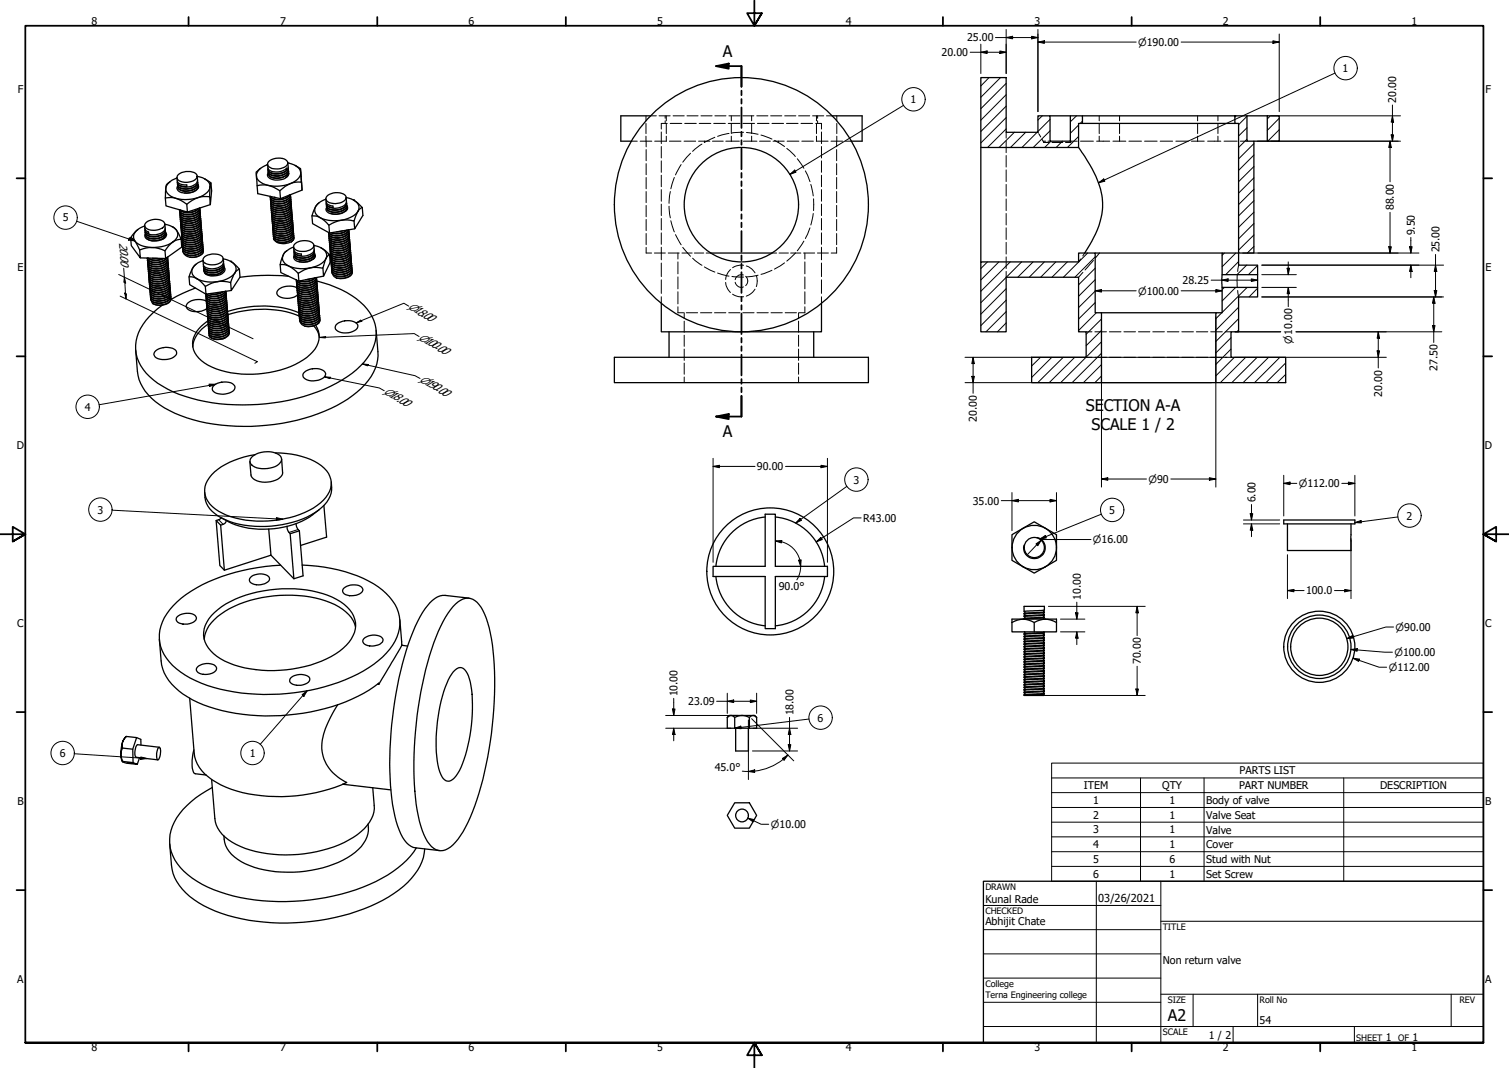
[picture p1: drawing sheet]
<svg xmlns="http://www.w3.org/2000/svg" width="594mm" height="420mm" viewBox="0 0 594 420" stroke-linecap="round" stroke-linejoin="round" font-family="sans-serif">
<defs><g id="words">
<g font-size="6.3">
<text x="284.5" y="22.5">A</text>
<text x="427.5" y="161.7">SE</text>
<text x="434.5" y="161.7">CTION A-A</text>
<text x="284.5" y="171.9">A</text>
<text x="429.7" y="169.3">SCALE 1 / 2</text>
<text x="459.7" y="401.7">A2</text>
</g>
<text font-size="4.6" x="46.9" y="95.5" transform="rotate(86 46.9 95.5)">20.00</text>
<g font-size="4.5">
<text x="160.3" y="121.3" transform="rotate(30 160.3 121.3)">⌀18.00</text>
<text x="164.4" y="133.2" transform="rotate(30 164.4 133.2)">⌀100.00</text>
<text x="164.7" y="149.8" transform="rotate(30 164.7 149.8)">⌀190.00</text>
<text x="150.7" y="154.6" transform="rotate(30 150.7 154.6)">⌀18.00</text>
</g>
<text font-size="4.3" x="432.4" y="354.8">03/26/2021</text>
<g font-size="4.2">
<text x="36" y="9.8">8</text>
<text x="110.2" y="9.8">7</text>
<text x="184.5" y="9.8">6</text>
<text x="258.8" y="9.8">5</text>
<text x="333" y="9.8">4</text>
<text x="407.2" y="9.8">3</text>
<text x="481.5" y="9.8">2</text>
<text x="555.8" y="9.8">1</text>
<text x="380.7" y="16.3">25.00</text>
<text x="370.7" y="22.1">20.00</text>
<text x="528.6" y="28.4">1</text>
<text x="7" y="36.7">F</text>
<text x="358.5" y="40.6">1</text>
<text x="549.7" y="40.6" transform="rotate(-90 549.7 40.6)">20.00</text>
<text x="584.8" y="36.7">F</text>
<text x="548.8" y="82.8" transform="rotate(-90 548.8 82.8)">88.00</text>
<text x="24.7" y="87.1">5</text>
<text x="557" y="92.6" transform="rotate(-90 557 92.6)">9.50</text>
<text x="566.7" y="99.3" transform="rotate(-90 566.7 99.3)">25.00</text>
<text x="6.9" y="106.7">E</text>
<text x="584.8" y="106.7">E</text>
<text x="465.6" y="111.7">28.25</text>
<text x="566" y="146" transform="rotate(-90 566 146)">27.50</text>
<text x="544.1" y="156" transform="rotate(-90 544.1 156)">20.00</text>
<text x="33.3" y="161.6">4</text>
<text x="384.6" y="166" transform="rotate(-90 384.6 166)">20.00</text>
<text x="6.7" y="176.7">D</text>
<text x="584.5" y="176.7">D</text>
<text x="298" y="185">90.00</text>
<text x="336" y="190.2">3</text>
<text x="494.2" y="197.7" transform="rotate(-90 494.2 197.7)">6.00</text>
<text x="38.4" y="202">3</text>
<text x="383" y="198.5">35.00</text>
<text x="436.7" y="202.2">5</text>
<text x="339.9" y="205.3">R43.00</text>
<text x="553.7" y="204.4">2</text>
<text x="306.6" y="232">90.0°</text>
<text x="514.2" y="233.8">100.0</text>
<text x="425.4" y="236.1" transform="rotate(-90 425.4 236.1)">10.00</text>
<text x="6.8" y="246.7">C</text>
<text x="584.6" y="246.7">C</text>
<text x="449.2" y="261.3" transform="rotate(-90 449.2 261.3)">70.00</text>
<text x="266.8" y="274" transform="rotate(-90 266.8 274)">10.00</text>
<text x="271" y="277.4">23.09</text>
<text x="312.4" y="281.5" transform="rotate(-90 312.4 281.5)">18.00</text>
<text x="321.9" y="283.9">6</text>
<text x="23.6" y="297.8">6</text>
<text x="98.3" y="297.8">1</text>
<text x="281.4" y="303.4">45.0°</text>
<text x="488" y="304.7">PARTS LIST</text>
<text x="426.7" y="310.4">ITEM</text>
<text x="457.6" y="310.5">QTY</text>
<text x="487.8" y="310.4">PART NUMBER</text>
<text x="543.4" y="310.5">DESCRIPTION</text>
<text x="6.9" y="316.7">B</text>
<text x="430.3" y="316.3">1</text>
<text x="460.4" y="316.3">1</text>
<text x="474.9" y="316.3">Body of valve</text>
<text x="584.7" y="316.7">B</text>
<text x="430.3" y="322.1">2</text>
<text x="460.4" y="322.1">1</text>
<text x="474.9" y="322.1">Valve Seat</text>
<text x="430.3" y="327.9">3</text>
<text x="460.4" y="327.9">1</text>
<text x="474.9" y="328">Valve</text>
<text x="430.3" y="333.7">4</text>
<text x="460.4" y="333.7">1</text>
<text x="474.9" y="333.7">Cover</text>
<text x="430.3" y="339.4">5</text>
<text x="460.4" y="339.5">6</text>
<text x="474.9" y="339.5">Stud with Nut</text>
<text x="430.3" y="345.3">6</text>
<text x="460.4" y="345.3">1</text>
<text x="474.9" y="345.3">Set Screw</text>
<text x="387.9" y="355.4">Kunal Rade</text>
<text x="387.9" y="364.1">Abhijit Chate</text>
<text x="457.8" y="379.4">Non return valve</text>
<text x="6.8" y="386.7">A</text>
<text x="584.6" y="386.7">A</text>
<text x="495.9" y="403">54</text>
<text x="36" y="413.6">8</text>
<text x="110.2" y="413.6">7</text>
<text x="184.5" y="413.6">6</text>
<text x="258.8" y="413.6">5</text>
<text x="333" y="413.6">4</text>
<text x="407.2" y="413.6">3</text>
<text x="475.9" y="408.7">1 / 2</text>
<text x="481.5" y="413.6">2</text>
<text x="545.5" y="409.4">1</text>
<text x="555.8" y="413.6">1</text>
<text x="556.1" y="409.4">1</text>
</g>
<g font-size="3.9">
<text x="448.1" y="18">⌀190.00</text>
<text x="448.1" y="115.9">⌀100.00</text>
<text x="508.7" y="135.2" transform="rotate(-90 508.7 135.2)">⌀10.00</text>
<text x="452.1" y="189.9">⌀90</text>
<text x="511.3" y="191.6">⌀112.00</text>
<text x="430.3" y="213.7">⌀16.00</text>
<text x="549.4" y="248.1">⌀90.00</text>
<text x="546.7" y="263.9">⌀112.00</text>
<text x="549" y="258.1">⌀100.00</text>
<text x="303.5" y="325.7">⌀10.00</text>
</g>
<g font-size="3.5">
<text x="387.9" y="350">DRAWN</text>
<text x="387.9" y="359.5">CHECKED</text>
<text x="457.8" y="365.7">TITLE</text>
<text x="387.9" y="388.2">College</text>
<text x="387.9" y="392.8">Terna Engineering college</text>
<text x="459.7" y="394.4">SIZE</text>
<text x="495.9" y="394.5">Roll No</text>
<text x="574.5" y="394.4">REV</text>
<text x="457.8" y="407.1">SCALE</text>
<text x="534" y="409.4">SHEET</text>
<text x="550.4" y="409.4">OF</text>
</g>
</g></defs>
<!-- layer: Hatch (ANSI) -->
<g fill="none" stroke="#000" stroke-width=".39">
<path d="M389.4 30.5l-3.3 3.3M393.9 30.5l-7.8 7.8M396.1 37.3l-10 10M396.1 32.8l-10 10M396.1 50.7l-7.3 7.3M396.1 46.3l-10 9.9M396.1 41.8l-10 9.9M399.4 52l-6.1 6M403.8 52l-6 6M408.3 52l-6 6M410.3 45.6l-1.7 1.6M413.4 51.5l-6.6 6.5"/>
<path d="M413.4 47l-4.8 4.7M413.8 55.5l-2.5 2.5M418.3 55.5l-2.5 2.5M423.8 45.6l-2.4 2.3M424.6 53.7l-4.4 4.3M424.6 49.2l-3.2 3.2M426.1 47.7l-.8 .9M486.7 45.6l-.5 .5M490.9 45.8l-3.3 3.3M490.9 54.8l-3.3 3.2M490.9 50.3l-3.3 3.2M493.6 56.5l-6 6"/>
<path d="M500.1 45.6l-1.2 1.2M503.6 51l-4.5 4.5M503.6 55.5h.1M503.6 46.5l-4.7 4.8M493.6 74.5l-6 6M493.6 70l-6 6M493.6 61l-6 6M493.6 79l-6 5.9M493.6 65.5l-6 6M428.2 99.5l-9.5 9.6M482 99.5l-.9 .9M486.5 99.5l-5.4 5.4"/>
<path d="M493.6 87.9l-6 6.1M493.6 96.9l-2.6 2.6M493.6 92.4l-6 6M493.6 83.5l-6 6M388.7 103l-2.6 2.6M393.3 103l-7.2 7.2M396.1 118.1l-10 10M396.1 113.6l-10 10M397.7 103l-11.6 11.6M402.2 103l-16.1 16.1M406.7 103l-6 6.1M411.2 103l-6 6.1"/>
<path d="M415.7 103l-6 6.1M420.2 103l-6.1 6.1M431.2 119l-6.6 6.5M431.2 114.5l-6.6 6.5M431.2 110l-6.6 6.6M431.2 105.5l-6.6 6.6M431.2 101.1l-8 8M482 113.1l-.9 .8M486.5 113.1l-5.4 5.3M487.6 102.9l-5.1 5.2M490.8 104.3l-3.8 3.8M491 113.1l-9.9 9.8"/>
<path d="M495.1 113.4l-3.4 3.4M495.1 104.4l-3.6 3.7M396.1 127l-3.4 3.5M396.1 122.6l-7.9 7.9M431.6 123l-7 7M433.6 139l-11.5 11.5M433.6 134.5l-16 16M433.6 130l-6 6M433.6 125.5l-6 6M481 123l-2.3 2.4M484.6 137.3l-5.9 6.1M484.6 132.9l-5.9 6"/>
<path d="M487.6 129.8l-.6 .7M487.6 125.4l-8.9 8.9M487.6 120.9l-8.9 9M409.6 140.6l-3.5 3.4M414.1 140.6l-8 7.9M418.6 140.6l-10 9.9M423.1 140.6l-10 9.9M433.6 147.9l-2.6 2.6M433.6 143.4l-7.1 7.1M486 140.6l-7.3 7.3M490.4 140.6l-10 9.9M494.9 140.6l-10 9.9"/>
<path d="M499.4 140.6l-10 9.9M503.9 140.6l-10 9.9M506.2 147.3l-3.3 3.2M506.2 142.8l-7.8 7.7"/>
</g>
<!-- layer: Hidden (ANSI) -->
<g fill="none" stroke="#000" stroke-width=".39">
<path d="M248.6 55.5h2.3M252 55.5h4.6M254.3 45.6v1.9M254.3 48.6v4M254.3 53.6v1.9M254.4 55.5v2.3M254.4 58.8v4.4M256.2 45.6h2.2M257.7 55.5h4.7M259.5 45.6h4.3M260.3 51.9v4.6M260.3 57.6v4.5"/>
<path d="M261.9 45.6v.9M261.9 47.5v1.1M262.3 45.6v1.9M262.3 48.6v4M262.3 53.6v1.9M262.7 48.6h-2.4v2.2M263.5 55.5h4.6M263.8 48.6h4.6M265 45.6h4.4M269.3 55.5h4.6M269.6 48.6h4.5M270.4 45.6h4.4"/>
<path d="M275 55.5h4.5M275.3 48.6h4.5M276 45.6h4.4M276.4 56.7l-3.7 2.8M277.3 55.5v.2M280.5 55.5h4.2M281 48.6h4.6M281.4 54l-4.1 1.9M281.4 45.6h4.4M285.8 55.5h5.3M286.7 48.6h4.6M287 45.6h4.3"/>
<path d="M287 52.5l-4.5 1.1M287.9 45.6v1.9M287.9 48.6v4M287.9 53.6v1.9M292.4 45.6h4.4M292.5 48.6h4.6M292.7 55.5h5.3M292.7 52l-4.5 .3M293.9 52.1l4.5 .7M295.9 45.6v1.9M295.9 48.6v4M295.9 53.6v1.9"/>
<path d="M297.9 45.6h4.4M298.2 48.6h4.6M299 55.5h4.3M299.6 53.1l4.3 1.6M303.4 45.6h4.4M303.9 48.6h4.6M304.4 55.5h4.3M304.9 55.2l4 2.4M306.5 55.5v.2M306.5 55.9v.1M308.9 45.6h4.4M309.6 48.6h4.6"/>
<path d="M309.8 58.4l3.3 3.2M309.9 55.5h4.6M314.4 45.6h4.4M315.3 48.6h4.6M315.7 55.5h4.5M319.9 45.6h4.4M321.1 48.6h2.3v2.2M321.4 55.5h4.6M321.4 45.6v1.9M321.4 48.6v4M321.4 53.6v1.9M321.9 45.6v.9"/>
<path d="M321.9 47.5v1.1M323.4 51.9v4.6M323.4 57.6v4.5M325.4 45.6h2.2M327.2 55.5h4.5M329.4 58.8v4.4M329.4 45.6v1.9M329.4 48.6v4M329.4 53.6v4.2M332.9 55.5h2.3M396.1 52v2.3M396.1 55.5v4.5"/>
<path d="M408.6 52l.2 .4M409 52.7l.7 1.2M410.2 54.7l.5 1M410.8 55.9l.1 .1M410.9 56h2.2M410.9 55.9v.1M411.7 55.5l-.8 .2M412.6 55.5h.8M414.1 56h4.3M421.4 55.5h2.7M421.6 55.5v.2M421.6 55.9l-2.1 .1"/>
<path d="M425.4 55.5h5.1M431.7 55.5h5.2M432.8 45.6v1.9M432.8 48.6v4M432.8 53.6v1.9M438.1 55.5h5.1M440.8 45.6v1.9M440.8 48.6v4M440.8 53.6v1.9M444.4 55.5h5M450.6 55.5h4.9M456.8 55.5h4.8"/>
<path d="M462.9 55.5h4.9M469.1 55.5h5M471.5 45.6v1.9M471.5 48.6v4M471.5 53.6v1.9M475.4 55.5h5.2M479.5 45.6v1.9M479.5 48.6v4M479.5 53.6v1.9M481.9 55.5h5.1M488.3 55.5h2.6M254.4 64.4v4.3"/>
<path d="M254.4 69.8v4.5M254.4 75.4v4.3M260.3 63.3v4.5M260.3 68.9v4.5M260.3 74.6v4.6M263.9 75.4l-.5 4.6M265.5 69.8l-1.4 4.5M268.2 64.7l-2.3 4.1M271.8 60.3l-3 3.5M313.9 62.5l2.6 3.7M317.1 67.2l1.8 4.3M319.2 72.6l1 4.5"/>
<path d="M320.3 78.2v4.6M323.4 63.3v4.5M323.4 68.9v4.5M323.4 74.6v4.6M329.4 64.4v4.3M329.4 69.8v4.5M329.4 75.4v4.3M396.1 61.2v4.5M396.1 66.8v4.6M396.1 72.6v4.5M396.1 78.3v4.5M254.4 97.3v2.2h2.1"/>
<path d="M254.4 80.8v4.5M254.4 86.3v4.4M254.4 91.9v4.3M257.6 99.5h4.3M260.3 80.3v4.5M260.3 86v4.5M260.3 91.6v4.5M260.3 97.3v4.9M263.1 99.5h4.3M263.4 81.1l.5 4.6M264.1 86.8l1.4 4.4M265.9 92.3l2.3 4"/>
<path d="M266.9 99.5v2.4M268.5 99.5h4M268.8 97.3l3 3.5M273.4 99.5h3.7M278 99.5h1.8M303.9 99.5h1.9M306.7 99.5h3.7M311.3 99.5h4M313.1 99.5l-3.3 3.2M316.4 99.5h4.3M316.5 94.8l-2.6 3.9M316.9 99.5v2.4"/>
<path d="M318.9 89.6l-1.8 4.2M320.2 84l-1 4.5M321.8 99.5h4.3M323.4 80.3v4.5M323.4 86v4.5M323.4 91.6v4.5M323.4 97.3v4.9M329.4 80.8v4.5M329.4 86.3v4.4M329.4 91.9v4.3M329.4 97.3v2.2h-2.2M396.1 84v4.5"/>
<path d="M396.1 89.6v4.6M396.1 95.4v4.5M427 99.5l-.7 1.2M432.9 99.5l-1.6 2M260.3 103.5v5.3M260.3 110.1v5.3M260.3 116.8v2.6M266.9 103v4.7M266.9 108.9v4.7M266.9 114.8v4.7M272.7 101.6l3.7 2.8M277.3 105l4.1 2"/>
<path d="M282.5 107.4l4.5 1.2M285.7 111.1a6 6 0 0 0 1.9 3.9M287.6 106a6.2 6.2 0 0 0-1.9 4M288.2 108.8l4.5 .2M288.4 115.7a6.2 6.2 0 0 0 4.3 1.1M289.4 111a2.47 2.47 0 0 0 3.3 1.9M292.7 108.2a2.49 2.49 0 0 0-3.3 1.8M292.7 104.4a6.6 6.6 0 0 0-4.3 .9M293.6 108.7a2.47 2.47 0 0 1 0 3.7M293.8 104.6a5.9 5.9 0 0 1 3.4 2.8M297.2 113.8a6.6 6.6 0 0 1-3.4 2.7M297.8 108.4a6.5 6.5 0 0 1 0 4.4"/>
<path d="M298.4 108.2l-4.5 .7M303.9 106.3l-4.3 1.6M308.9 103.4l-4 2.5M316.9 103v4.7M316.9 108.9v4.7M316.9 114.8v4.7M323.4 103.5v5.3M323.4 110.1v5.3M323.4 116.8v2.6M396.1 101.1v4.5M396.1 106.8v2.3M425.4 101.9l-.8 1.1"/>
<path d="M426.3 107.2l-1.7 1.9M430.5 102.5l-3.3 3.7M487.1 108.1v5M487.2 114.3l.4 2.5M487.6 104.3l-.4 2.5M266.9 120.7v2.3h2.2M269.4 123v2.3M269.4 126.3v4.4M269.4 131.9v4.3M269.4 137.3v4.5M270.2 123h4.4M275.8 123h4.4"/>
<path d="M281.3 123h4.5M286.9 123h4.4M292.4 123h4.5M298 123h4.5M303.5 123h4.5M309.1 123h4.5M314.4 123v2.3M314.4 126.3v4.4M314.4 131.9v4.3M314.4 137.3v4.5M316.9 120.7v2.3h-2.3M427.6 130.5h2.3"/>
<path d="M431 130.5h4.6M436.8 130.5h4.5M442.5 130.5h4.5M448.2 130.5h4.5M453.8 130.5h4.6M459.5 130.5h4.6M465.3 130.5h4.5M471 130.5h4.5M476.6 130.5h4.6M482.3 130.5h2.3M269.4 142.9v4.3M269.4 148.3v2.2"/>
<path d="M314.4 142.9v4.3M314.4 148.3v2.2M427.6 140.6h2.3M431 140.6h4.6M436.8 140.6h4.5M442.5 140.6h4.5M448.2 140.6h4.5M453.8 140.6h4.6M459.5 140.6h4.6M465.3 140.6h4.5M471 140.6h4.5M476.6 140.6h4.6"/>
<path d="M482.3 140.6h2.3"/>
</g>
<!-- layer: Visible (ANSI) -->
<g fill="none" stroke="#000" stroke-width=".51">
<path d="M386.1 30.5h10v21.5h12.5v-6.4h4.8v9.9h8v-9.9h4.7v3h-1.5v9.4h-38.5zM256.2 45.6h-11.8v9.9h4.2M327.6 45.6h11.8v9.9h-4.2M386.1 58v45M413.4 45.6h8M424.6 58a63.2 63.2 0 0 1 8.7 16.3 25.6 25.6 0 0 1-3.5 20.6l-2.8 4.6M426.1 45.6h60.1M426.1 48.6h60.1M486.2 45.6h4.7v9.9h2.7v44h-6v-50.9h-1.4zM490.9 45.6h8M493.6 55.5h5.3M498.9 45.6h4.7v9.9h-4.7z"/>
<path d="M65.1 77.9l.2 3.1 8.5 2.4-.3-3M67 71.5l-1.6 1.5-.3 4.9a9.8 9.8 0 0 1 8.4 2.5 10.8 10.8 0 0 1 9-3l.2-3.8M69.7 69.9a2.55 2.55 0 0 0 3.1 2.8h.7v.7l-2.8-.5-.7-.7-.2-.7M69.7 70a5.2 5.2 0 0 0-4.4 4.8 6.4 6.4 0 0 0 6.3 3.7 12.3 12.3 0 0 0 10.6-3.5l.5-1.4M69.9 69a5.9 5.9 0 0 1 7.4-.4 1.78 1.78 0 0 1-1.2 2.6 5.7 5.7 0 0 1-6.3-.8zM70 73.2a2.04 2.04 0 0 0 .3 2.1 2.04 2.04 0 0 0 2.1 .6h.4M77.6 69.3a3 3 0 0 1-2.9 4.1 3.7 3.7 0 0 1-4.9-1.6M77.7 69.4a5.9 5.9 0 0 1 5 3.5v.7M77.7 71.2a2.36 2.36 0 0 1-2.1 2.6 5.3 5.3 0 0 1-5.6-.7l-.1-.8M77.8 72.1a2.36 2.36 0 0 1-2.1 2.6 5.3 5.3 0 0 1-5.6-.7l-.1-.9M77.8 71.5l.1 .2a4 4 0 0 1-4.6 2.8 2.77 2.77 0 0 1-3.5-1.9M77.8 74.3a5.6 5.6 0 0 1-5 1.6"/>
<path d="M77.9 72.7a1.11 1.11 0 0 1-.1 1.6M77.9 72.9a3.5 3.5 0 0 1-4.1 3h-1M77.9 72.4a3.9 3.9 0 0 1-4.6 2.9 2.77 2.77 0 0 1-3.4-1.9M78 73.3l-.2 1M80.5 70.3l2.6 1.7-.4 1.6M83.1 72l.2 3.1-.5 5.4-.3-3.1M101.2 73.1l.3 3.1 8.9 1.9M105.3 64.7a2.59 2.59 0 0 0 3.2 3 5.9 5.9 0 0 0 4.4-1.6l.1 .7M105.5 66.3a2.27 2.27 0 0 0 2.8 2 5.9 5.9 0 0 0 4.7-1.5M105.6 67.9a1.93 1.93 0 0 0 .2 2.1 1.93 1.93 0 0 0 1.8 .7 5.3 5.3 0 0 0 5-.9M105.9 63.4a6.1 6.1 0 0 1 7-.2 1.62 1.62 0 0 1-1 2.6 6 6 0 0 1-6.4-.5 1.38 1.38 0 0 1 .4-1.9zM108 77.6l.4 .1"/>
<path d="M112.6 66.5l.4 .3M113.3 64l.2 1.8a4.5 4.5 0 0 1-5.4 2.7l-1.8-.6-.7-.6-.1-.6M113.3 64.1a5.6 5.6 0 0 1 5.1 3.8 4.9 4.9 0 0 1-4.1 4.3 13.3 13.3 0 0 1-12.3-1 3.2 3.2 0 0 1 1.1-5.3l2.2-1.2M113.4 66.1a2.68 2.68 0 0 1-2.9 2.8 4 4 0 0 1-4.9-1.3v-.4M113.5 66.5v.2a4 4 0 0 1-4.5 2.7 2.91 2.91 0 0 1-3.5-1.9M113.5 67a2.5 2.5 0 0 1-2.1 2.6 5.2 5.2 0 0 1-5.5-.7l-.2-.8M113.6 67.8a1.92 1.92 0 0 1-1 2M113.6 67.3a3.9 3.9 0 0 1-4.6 2.9 2.64 2.64 0 0 1-3.3-1.8M113.7 68.1l-.3 1-.8 .7M113.9 76.8a5.7 5.7 0 0 1-7.4 .5M114.1 76.7a5.7 5.7 0 0 1-7.5 .9l-.2-.3M114.3 76.6a3.8 3.8 0 0 1-4.1 2.6l-2.9-.4a1.29 1.29 0 0 1-.9-1.5"/>
<path d="M114.4 76.6a3.9 3.9 0 0 1-4.6 2.9 2.77 2.77 0 0 1-3.4-1.9M114.4 77.1a2.5 2.5 0 0 1-2.2 2.6 5.2 5.2 0 0 1-5.5-.7l-.2-.9M114.4 77.4a3.9 3.9 0 0 1-4.5 2.9 2.64 2.64 0 0 1-3.4-1.8M114.4 78a3.4 3.4 0 0 1-3.8 2.9l-3-.4a1.41 1.41 0 0 1-1-1.5M114.5 78.3a2.97 2.97 0 0 1-3.1 2.7 4.2 4.2 0 0 1-4.8-1.5v-.1M114.5 78.8a2.81 2.81 0 0 1-2.9 2.8 4.3 4.3 0 0 1-5-1.3v-.4M114.6 79.1a2.97 2.97 0 0 1-3.1 2.7 4 4 0 0 1-4.9-1.4v-.2M114.6 79.6a2.81 2.81 0 0 1-3 2.9 4.1 4.1 0 0 1-4.9-1.4v-.4M114.6 79.9a2.97 2.97 0 0 1-3 2.8 4 4 0 0 1-4.9-1.5v-.2M116.2 65.1l2.1 1.2 .4 5.4a10.2 10.2 0 0 0-8.5 3.3 10.4 10.4 0 0 0-9-1.9l-.4-5.4 1.8-1.5M118.3 66.3l.6 8.5M118.7 71.7l.2 3.1-8.5 3.3-.2-3.1"/>
<path d="M125.6 79.8a7.9 7.9 0 0 0-2.8 5.1 7.9 7.9 0 0 1 6.7 3.7 11.6 11.6 0 0 1 9.9-1.6l1.5-3.8M128.3 78.3a2.4 2.4 0 0 0 2.8 2.8v.6a2.25 2.25 0 0 1-2.6-2M128.3 78.3a5.1 5.1 0 0 0-4.3 4.9 6.5 6.5 0 0 0 6.4 3.6 11.9 11.9 0 0 0 10.5-3.6M128.7 77.3a5.7 5.7 0 0 1 7.4-.2 1.88 1.88 0 0 1-1.6 2.5 5.5 5.5 0 0 1-6.1-.9l-.1-.6zM136.4 79.5a2.81 2.81 0 0 1-2.9 2.9 4.2 4.2 0 0 1-5-1.4v-.4M136.5 79.9a2.97 2.97 0 0 1-3.1 2.7 4.7 4.7 0 0 1-4.7-1.1l-.2-.6M139.2 78.7l1.6 1.2 1.8 1.7-.9 .5-.8 1.1M51.4 93.5l.3 3.1 3.5 4.9-.2-3.2M54.2 90.3l-2.8 3.2a7.3 7.3 0 0 1 3.6 4.8 11.8 11.8 0 0 1 10 .4l1.5-2.1 1.5-1.4M57 88.8l.1 1.5 1.4 1v.6a1.83 1.83 0 0 1-1.4-1.7M57 88.9a5.4 5.4 0 0 0-4.4 4.6 5.9 5.9 0 0 0 6 3.8 14.2 14.2 0 0 0 9.4-2.1M57.6 87.5a5.8 5.8 0 0 1 7-.1 1.67 1.67 0 0 1-1.2 2.6 5.6 5.6 0 0 1-6.3-.7 1.34 1.34 0 0 1 .5-1.8z"/>
<path d="M58 94.1a6.7 6.7 0 0 0 5.6 .2M64.9 88.1a3 3 0 0 1-2.9 4.1 4.1 4.1 0 0 1-4.9-1.4v-.3M64.9 88.2a4.9 4.9 0 0 1 5.1 4.4 4.4 4.4 0 0 1-2 2.6M65 90a3.4 3.4 0 0 1-3.7 3l-3.1-.4a1.27 1.27 0 0 1-1-1.6M65.1 90.8a2.36 2.36 0 0 1-2.1 2.7 4.9 4.9 0 0 1-5.8-1.1l.1-.5M65.1 90.3a2.97 2.97 0 0 1-3 2.8 3.7 3.7 0 0 1-5-1.7M65.2 91.2a2.97 2.97 0 0 1-3 2.7 4.5 4.5 0 0 1-4.9-1.1l-.1-.6a1.31 1.31 0 0 0 .8 1.9M65.2 91.7a2.74 2.74 0 0 1-3 2.8l-2.6 .2-1.6-.6M65.2 91.4a1.85 1.85 0 0 1-1.4 2.8l-.2 .1M65.2 92a2.2 2.2 0 0 1-1.6 2.3M67.8 89.2a5.9 5.9 0 0 1 3 3.7l.5 1.2-1.7 .3-1.6 .8M70.7 82.5a3.1 3.1 0 0 0 3.8 1.9 4.2 4.2 0 0 0 4.2-2.6 3.9 3.9 0 0 1-4.6 2.8 2.77 2.77 0 0 1-3.4-1.9"/>
<path d="M71.3 94.1l.3 3.1-6.4 4.5-.2-3M72.5 99.8l.8 .8 1.5 .6M78.1 82a6.2 6.2 0 0 1-7.1 .7M78.4 82a5.7 5.7 0 0 1-7.6 .6M78.6 82.2a2.36 2.36 0 0 1-2.1 2.6 5.6 5.6 0 0 1-5.5-.7l-.2-.8M78.7 82.5a2.97 2.97 0 0 1-3 2.8 4.2 4.2 0 0 1-4.9-1.5v-.2M78.7 83a2.81 2.81 0 0 1-2.9 2.9 4.3 4.3 0 0 1-4.9-1.3v-.5M78.8 83.4a2.97 2.97 0 0 1-3 2.7 4 4 0 0 1-4.9-1.5v-.2M78.8 83.9a2.81 2.81 0 0 1-2.9 2.8 4.1 4.1 0 0 1-5-1.3v-.5M78.9 84.2a2.97 2.97 0 0 1-3.1 2.7 4 4 0 0 1-4.9-1.5v-.1M78.9 84.8a3.3 3.3 0 0 1-3.8 2.9h-1.7l-1.4-.4a1.41 1.41 0 0 1-1-1.5M78.9 85.1a2.97 2.97 0 0 1-3 2.7 4.2 4.2 0 0 1-4.9-1.5v-.2"/>
<path d="M78.9 85.6a3.3 3.3 0 0 1-3.7 3l-2.5-.2a1.74 1.74 0 0 1-1.6-1.7M79 85.9a2.97 2.97 0 0 1-3 2.7 4.8 4.8 0 0 1-4.8-1.1l-.1-.5M79 86.4a3.3 3.3 0 0 1-3.8 3l-2.4-.1a1.85 1.85 0 0 1-1.7-1.8M79.1 86.7a2.97 2.97 0 0 1-3 2.8 4 4 0 0 1-5-1.5v-.2M79.1 87.2a3.3 3.3 0 0 1-3.8 3 3.1 3.1 0 0 1-4.1-1.9M79.1 87.5a3.1 3.1 0 0 1-3 2.8 4.2 4.2 0 0 1-4.9-1.4v-.3M79.1 88.1a2.36 2.36 0 0 1-2.1 2.6 5.7 5.7 0 0 1-5.6-.7l-.1-.8M79.2 88.4a2.97 2.97 0 0 1-3 2.8 3.7 3.7 0 0 1-5-1.7M79.2 88.9a2.36 2.36 0 0 1-2.1 2.6 5.3 5.3 0 0 1-5.6-.7l-.1-.8M79.2 89.3l.1 .2a4 4 0 0 1-4.6 2.7 2.77 2.77 0 0 1-3.4-1.9M79.2 89.8a2.36 2.36 0 0 1-2 2.6 5.3 5.3 0 0 1-5.6-.7l-.2-.9M79.3 90.1a2.83 2.83 0 0 1-3 2.7 4.5 4.5 0 0 1-4.8-1.1l-.1-.5"/>
<path d="M79.3 90.7a2.45 2.45 0 0 1-2.1 2.6 5.7 5.7 0 0 1-5.6-.7l-.1-.9M79.4 91v.2a4 4 0 0 1-4.5 2.7 2.86 2.86 0 0 1-3.5-1.9M79.4 91.5a2.36 2.36 0 0 1-2.1 2.6 5.3 5.3 0 0 1-5.6-.7l-.1-.8M79.5 91.8a3.9 3.9 0 0 1-4.6 2.9l-2.6-.6-.7-1.2M79.5 92.3a2.5 2.5 0 0 1-2.2 2.6 5.2 5.2 0 0 1-5.5-.7l-.2-.8M79.6 92.6a2.97 2.97 0 0 1-3.1 2.8 4 4 0 0 1-4.9-1.5v-.2M79.6 93.1a2.81 2.81 0 0 1-3 2.9 4.1 4.1 0 0 1-4.9-1.3v-.5M79.6 93.5a3.1 3.1 0 0 1-3 2.7 4.2 4.2 0 0 1-4.9-1.4v-.3M79.6 94a2.73 2.73 0 0 1-2.9 2.8 4.1 4.1 0 0 1-4.9-1.3v-.4M79.7 94.3a2.97 2.97 0 0 1-3.1 2.8 4.2 4.2 0 0 1-4.8-1.5v-.2M79.7 94.8a3.3 3.3 0 0 1-3.8 3l-2.4-.2a1.74 1.74 0 0 1-1.7-1.7M79.8 95.2a2.97 2.97 0 0 1-3 2.7 4 4 0 0 1-5-1.5v-.2"/>
<path d="M79.8 95.7a3.3 3.3 0 0 1-3.8 3l-2.4-.2a1.85 1.85 0 0 1-1.7-1.7M79.8 96a2.97 2.97 0 0 1-3 2.7 4 4 0 0 1-4.9-1.4v-.2M79.8 96.6a3.3 3.3 0 0 1-3.7 2.9h-1.7l-1.4-.4a1.39 1.39 0 0 1-1.1-1.5M79.9 96.9a2.97 2.97 0 0 1-3 2.7 4.2 4.2 0 0 1-5-1.5v-.2M79.9 97.4a3.3 3.3 0 0 1-3.8 3l-2.4-.2a1.74 1.74 0 0 1-1.6-1.7M79.9 97.7a2.97 2.97 0 0 1-2.9 2.7 4.8 4.8 0 0 1-4.9-1l-.1-.6M79.9 98.2a2.87 2.87 0 0 1-3.1 2.9l-2 .1M80 98.7a3.3 3.3 0 0 1-3.6 2.6l-1.6-.1M80 98.5l.1 .2M82.8 80.5l-9 2.9M106.9 84.4v.2M108.5 94.9a6.2 6.2 0 0 0 6.2 .3"/>
<path d="M112.9 98.7a5.9 5.9 0 0 0-2.3 4.2l-.3 1.2a8.3 8.3 0 0 1 7.1 3.4 11.4 11.4 0 0 1 9.7-2l1.2-3.8M114.6 80.5a3.3 3.3 0 0 1-3.7 2.9l-2.4-.1a1.85 1.85 0 0 1-1.8-1.8M114.7 80.8a3.1 3.1 0 0 1-3 2.7 4.2 4.2 0 0 1-5-1.4v-.3M114.7 81.3a2.36 2.36 0 0 1-2.1 2.6 5.3 5.3 0 0 1-5.6-.7l-.2-.8M114.7 81.6a2.97 2.97 0 0 1-2.9 2.8 4.8 4.8 0 0 1-4.9-1.1l-.1-.6M114.7 82.1a3.3 3.3 0 0 1-3.7 3h-1.7l-1.4-.3a1.34 1.34 0 0 1-1-1.6M114.8 82.5a2.97 2.97 0 0 1-3 2.7 4 4 0 0 1-4.9-1.5v-.2M114.8 83a2.36 2.36 0 0 1-2.1 2.6 4.9 4.9 0 0 1-5.8-1.1l.1-.4M114.9 83.3a2.97 2.97 0 0 1-3 2.7 4.6 4.6 0 0 1-4.8-1l-.1-.4M114.9 83.9a2.68 2.68 0 0 1-2.9 2.8 4 4 0 0 1-4.9-1.4v-.4M114.9 84.2v.2a3.6 3.6 0 0 1-3.7 2.6 3.5 3.5 0 0 1-4.2-1.7M114.9 84.7a2.36 2.36 0 0 1-2.1 2.6 5.3 5.3 0 0 1-5.5-.7l-.2-.8"/>
<path d="M115 85l.1 .2a4 4 0 0 1-4.6 2.7 2.77 2.77 0 0 1-3.4-1.8M115 85.5a2.36 2.36 0 0 1-2.1 2.6 5.3 5.3 0 0 1-5.6-.7l-.1-.8M115.1 86.4a2.35 2.35 0 0 1-2.1 2.5 5.4 5.4 0 0 1-5.6-.6l-.1-.9M115.1 85.8v.3M115.1 86a4 4 0 0 1-4.5 2.8 2.77 2.77 0 0 1-3.5-1.9M115.2 86.7a3.8 3.8 0 0 1-4.6 2.9 2.64 2.64 0 0 1-3.3-1.9M115.2 87.2a2.73 2.73 0 0 1-2.9 2.8 4.1 4.1 0 0 1-5-1.3v-.4M115.3 87.5a2.97 2.97 0 0 1-3.1 2.8 4.7 4.7 0 0 1-4.8-1.1l-.1-.6M115.3 88.1a2.81 2.81 0 0 1-3 2.8 4.1 4.1 0 0 1-4.9-1.3v-.5M115.3 88.4a2.97 2.97 0 0 1-3 2.7 4 4 0 0 1-4.9-1.5v-.1M115.3 88.9a2.81 2.81 0 0 1-2.9 2.8 4.1 4.1 0 0 1-5-1.3v-.4M115.4 89.2a2.97 2.97 0 0 1-3.1 2.7 4.1 4.1 0 0 1-4.9-1.4v-.2"/>
<path d="M115.4 89.8a3.4 3.4 0 0 1-3.8 3l-3.1-.5a1.41 1.41 0 0 1-1-1.5M115.4 90.1a2.97 2.97 0 0 1-2.9 2.7 4.2 4.2 0 0 1-5-1.4v-.2M115.4 90.6a3.3 3.3 0 0 1-3.7 3l-2.4-.2a1.73 1.73 0 0 1-1.7-1.7M115.5 90.9a2.97 2.97 0 0 1-3 2.7 4 4 0 0 1-4.9-1.4v-.2M115.5 91.4a3.3 3.3 0 0 1-3.7 3h-1.8l-1.4-.4a1.53 1.53 0 0 1-1-1.5M115.6 91.7a2.97 2.97 0 0 1-3 2.8 4 4 0 0 1-5-1.5v-.2M115.6 92.3a3.3 3.3 0 0 1-3.8 2.9h-1.6l-1.4-.4a1.27 1.27 0 0 1-1-1.5M115.6 97.1a2.52 2.52 0 0 0 3 2.8l.1 .7a2.35 2.35 0 0 1-2.9-1.9M115.6 97.2a5.4 5.4 0 0 0-4.4 4.5 5.9 5.9 0 0 0 5.8 3.9 12.9 12.9 0 0 0 11-3.2l.3-.7M115.6 92.6a3.1 3.1 0 0 1-3 2.8 4.2 4.2 0 0 1-4.9-1.5v-.3M115.6 93.1a1.84 1.84 0 0 1-.9 2.1M115.7 93.5a1.68 1.68 0 0 1-1 1.7"/>
<path d="M116.3 95.8a5.9 5.9 0 0 1 7 0 1.67 1.67 0 0 1-1.3 2.5 5.8 5.8 0 0 1-6.2-.7 1.4 1.4 0 0 1 .5-1.8zM122.8 84.9l.3 3.1 6.6 3.7-.2-3.1M123.6 96.5a2.82 2.82 0 0 1-.5 2.9 5.6 5.6 0 0 1-7.2 .1l-.1-.5M123.6 96.6a5.6 5.6 0 0 1 5.1 3.7l-.4 1.4M123.7 98.4a2.5 2.5 0 0 1-2.2 2.6 5.2 5.2 0 0 1-5.5-.7l-.2-.8M123.8 99.2a2.81 2.81 0 0 1-3 2.9 4.1 4.1 0 0 1-4.9-1.3v-.5M123.8 98.7a2.97 2.97 0 0 1-3.1 2.8 4 4 0 0 1-4.9-1.5v-.2M123.8 99.9a1.29 1.29 0 0 1-.4 2M123.8 99.5a2.97 2.97 0 0 1-3 2.8 4 4 0 0 1-4.9-1.5v-.2M126.4 97.5l.1 .1M126.5 97.6l1.6 1 1.6 1.6-1.4 1.5M128.5 80.1a2.72 2.72 0 0 0 3.3 1.9 4.2 4.2 0 0 0 4.6-2.8l-.1-1.6a5.3 5.3 0 0 1 5.1 4.2l-.5 1.4"/>
<path d="M128.6 81.6a1.87 1.87 0 0 0 1.8 2.5M134.8 90.8l-2.2 .4M136 83.2a6.8 6.8 0 0 1-5.6 .9M136.5 80.4a3.3 3.3 0 0 1-3.8 3h-1.7l-1.4-.4a1.53 1.53 0 0 1-1-1.6M136.5 81a1.35 1.35 0 0 1-.5 2.2M136.5 81.2a2.95 2.95 0 0 1-3.3 2.9h-2.8M136.5 80.7a2.97 2.97 0 0 1-3 2.7 4 4 0 0 1-4.9-1.4v-.2M136.5 90.5a6.6 6.6 0 0 1-5.9 1M136.6 81.5l-.1 1-.5 .7M136.8 90.5a6.6 6.6 0 0 1-6.5 1.1M137.2 90.4a5.1 5.1 0 0 1-5.6 2.2l-1.5-.5-.6-.6M137.3 90.4a4.7 4.7 0 0 1-5.9 2.4l-1.1-.4-.9-.9"/>
<path d="M137.3 90.5a3.3 3.3 0 0 1-3.8 3l-2.4-.2a1.85 1.85 0 0 1-1.7-1.8M137.4 90.8a2.97 2.97 0 0 1-3 2.8 4.2 4.2 0 0 1-5-1.5v-.2M137.4 91.4a3.3 3.3 0 0 1-3.8 2.9l-2.4-.2a1.74 1.74 0 0 1-1.7-1.7M137.4 91.7a2.97 2.97 0 0 1-3 2.7 4.8 4.8 0 0 1-4.8-1.1l-.1-.5M137.4 92.2a3.3 3.3 0 0 1-3.7 3h-1.7l-1.4-.4a1.34 1.34 0 0 1-1-1.5M137.5 92.5a2.97 2.97 0 0 1-3 2.7 4 4 0 0 1-5-1.4v-.2M137.5 93a2.36 2.36 0 0 1-2.1 2.6 4.9 4.9 0 0 1-5.8-1.1l.1-.4M137.5 93.6a3.9 3.9 0 0 1-4.5 2.6 2.75 2.75 0 0 1-3.4-1.8M137.5 93.9a2.36 2.36 0 0 1-2.1 2.6 5.7 5.7 0 0 1-5.5-.7l-.2-.8M137.5 93.3l.1 .3M137.6 94.2l.1 .2a4 4 0 0 1-4.6 2.7 2.91 2.91 0 0 1-3.4-1.8M137.6 94.7a2.36 2.36 0 0 1-2.1 2.6 5.3 5.3 0 0 1-5.6-.7l-.1-.8"/>
<path d="M137.7 95v.2a4 4 0 0 1-4.5 2.8 2.77 2.77 0 0 1-3.5-1.9M137.7 95.5a2.36 2.36 0 0 1-2.1 2.6 5.3 5.3 0 0 1-5.6-.6l-.1-.9M137.8 95.9a3.9 3.9 0 0 1-4.6 2.9 2.77 2.77 0 0 1-3.4-1.9M137.8 96.4a3.3 3.3 0 0 1-3.8 3h-1.7l-1.4-.4a1.41 1.41 0 0 1-1-1.5M137.9 96.8a2.97 2.97 0 0 1-3.1 2.7 4.2 4.2 0 0 1-4.9-1.5v-.2M137.9 97.3a2.81 2.81 0 0 1-3 2.8 4.2 4.2 0 0 1-4.9-1.4v-.4M137.9 97.6a2.97 2.97 0 0 1-3 2.7 4.7 4.7 0 0 1-4.8-1.1l-.1-.5M137.9 98.1a2.81 2.81 0 0 1-2.9 2.8 4.1 4.1 0 0 1-5-1.3v-.4M138 98.4a2.97 2.97 0 0 1-3.1 2.7 4 4 0 0 1-4.9-1.4v-.2M138 98.9a2.81 2.81 0 0 1-2.9 2.9 4.1 4.1 0 0 1-5-1.4v-.4M138 99.2a3.8 3.8 0 0 1-4.5 3 2.64 2.64 0 0 1-3.4-1.9M138 99.8a2.73 2.73 0 0 1-2.9 2.8 4.1 4.1 0 0 1-4.9-1.3v-.4"/>
<path d="M139.6 90l-9.9 1.7M142.6 81.6l.3 3.2-3.3 5.2-.2-3M279.8 99.5h24.1M431.2 99.5h49.9M481.1 99.5h6.5v4.8h7.5v3.8h-14zM55.2 101.5l10 .2M58.2 101.5a5.7 5.7 0 0 0 6.3 .2M58.4 101.5a6.3 6.3 0 0 0 5.7 .2M58.8 111.6v.3M59.6 118.4l.5 1M60 101.6h1.9M65.8 101.3a5.4 5.4 0 0 1-7.7 .8l-.1-.6a3.4 3.4 0 0 0 4 1.6l2.5-.7 1.2-1"/>
<path d="M66 101.3a2.83 2.83 0 0 1-3 2.7 4.7 4.7 0 0 1-4.8-1l-.2-.7M66 101.1a3.7 3.7 0 0 1-4 2.9l-2.9-.5a1.37 1.37 0 0 1-1-1.5M66 101.8a2.68 2.68 0 0 1-2.9 2.8 4 4 0 0 1-4.9-1.3v-.5M66 102.2l.1 .1a4 4 0 0 1-4.6 2.8 2.91 2.91 0 0 1-3.4-1.9M66 102.7a2.36 2.36 0 0 1-2.1 2.6 5.3 5.3 0 0 1-5.5-.7l-.2-.9M66.1 103l.1 .2a4 4 0 0 1-4.6 2.7 2.77 2.77 0 0 1-3.4-1.8M66.1 103.5a2.36 2.36 0 0 1-2.1 2.6 5.2 5.2 0 0 1-5.5-.7l-.2-.8M66.2 103.8a3.9 3.9 0 0 1-4.5 2.9 2.64 2.64 0 0 1-3.4-1.8M66.2 104.4a3.3 3.3 0 0 1-3.8 2.9h-1.6l-1.4-.4a1.41 1.41 0 0 1-1-1.5M66.3 104.6a3.1 3.1 0 0 1-3.1 2.8 4.2 4.2 0 0 1-4.8-1.4v-.3M66.3 105.2a2.73 2.73 0 0 1-2.9 2.8 4.1 4.1 0 0 1-5-1.3v-.4M66.4 105.5a2.97 2.97 0 0 1-3.1 2.7 4.7 4.7 0 0 1-4.8-1l-.1-.6"/>
<path d="M66.4 106a2.81 2.81 0 0 1-3 2.9 4.1 4.1 0 0 1-4.9-1.4v-.4M66.4 106.3a2.97 2.97 0 0 1-3 2.8 4 4 0 0 1-4.9-1.5v-.2M66.4 106.8a3.3 3.3 0 0 1-3.7 3h-1.7l-1.4-.3a1.53 1.53 0 0 1-1.1-1.6M66.5 107.2a2.97 2.97 0 0 1-3 2.7 4.1 4.1 0 0 1-5-1.4v-.3M66.5 107.7a3.4 3.4 0 0 1-3.8 3l-2.4-.2a1.85 1.85 0 0 1-1.7-1.7M66.5 108.1a2.97 2.97 0 0 1-2.9 2.7 4.2 4.2 0 0 1-5-1.5v-.2M66.5 108.6a3.3 3.3 0 0 1-3.7 2.9h-1.7l-1.4-.3a1.53 1.53 0 0 1-1-1.6M66.6 108.9a2.97 2.97 0 0 1-3 2.7 4 4 0 0 1-4.9-1.4v-.2M66.6 109.4a3.3 3.3 0 0 1-3.7 3h-1.7l-1.4-.4a1.34 1.34 0 0 1-1-1.5M66.7 109.7a2.97 2.97 0 0 1-3 2.7 4 4 0 0 1-5-1.4v-.2M66.7 110.3a2.35 2.35 0 0 1-2.1 2.5 5.5 5.5 0 0 1-5.6-.6l-.1-.9M66.7 110.8a3.6 3.6 0 0 1-3.7 2.7 3.5 3.5 0 0 1-4.1-1.6"/>
<path d="M66.7 111.1a2.36 2.36 0 0 1-2.1 2.6 5.3 5.3 0 0 1-5.5-.7l-.2-.8M66.7 110.5l.1 .3M66.8 111.4l.1 .2a4 4 0 0 1-4.6 2.7 2.91 2.91 0 0 1-3.4-1.8M66.8 111.9a2.36 2.36 0 0 1-2.1 2.6 5.3 5.3 0 0 1-5.6-.7l-.1-.8M66.9 112.2v.2a4 4 0 0 1-4.5 2.8 2.77 2.77 0 0 1-3.5-1.9M66.9 112.8a2.36 2.36 0 0 1-2.1 2.6 5.3 5.3 0 0 1-5.6-.7l-.1-.9M67 113.1a3.9 3.9 0 0 1-4.6 2.9 2.77 2.77 0 0 1-3.4-1.8M67 113.6a3.4 3.4 0 0 1-3.8 3l-3.1-.4a1.41 1.41 0 0 1-1-1.5M67.1 114a2.97 2.97 0 0 1-3.1 2.7 4.2 4.2 0 0 1-4.9-1.5v-.2M67.1 114.5a2.81 2.81 0 0 1-3 2.8 4.3 4.3 0 0 1-4.9-1.3v-.5M67.1 114.8a2.97 2.97 0 0 1-3 2.7 4 4 0 0 1-4.9-1.4v-.2M67.1 115.3a2.81 2.81 0 0 1-2.9 2.9 4.1 4.1 0 0 1-5-1.4v-.4"/>
<path d="M67.2 115.6a2.97 2.97 0 0 1-3.1 2.7 4 4 0 0 1-4.9-1.4v-.2M67.2 116.2a3.3 3.3 0 0 1-3.8 2.9h-1.7l-1.4-.4a1.41 1.41 0 0 1-1-1.5M67.2 116.4a3.1 3.1 0 0 1-3 2.8 4.2 4.2 0 0 1-4.9-1.4v-.3M67.2 117a3.2 3.2 0 0 1-3.6 2.9h-1.9l-1.6-.5M67.3 117.3a2.47 2.47 0 0 1-2.3 2.5l-2.3 .3-2.6-.7M74.4 108.9l.3 3.1 6.4 3.7M76.9 113.3l-5 2.1-4.6 2.4M77.2 103.9l-1.6 1.9-1.2 3.1 1.6 .1 1.5 .6M79.9 102.5a5 5 0 0 0-4.3 4.7 3.6 3.6 0 0 0 1.9 2.4M80.3 106.5l.3 .9M80.6 101a6.1 6.1 0 0 1 7 .1 1.73 1.73 0 0 1-1.3 2.5 5.7 5.7 0 0 1-6.3-.8 1.52 1.52 0 0 1 .6-1.8zM80.8 112.7l.3 3 10-1.4"/>
<path d="M81.2 118.5a6.8 6.8 0 0 0-7.6 1.1 1.75 1.75 0 0 0 1.3 2.6 7.3 7.3 0 0 0 6.6-.9 2.23 2.23 0 0 0 2.4 1.9 5.3 5.3 0 0 0 5.4-2v-1M81.2 118.3v.2M87.6 114.8a6.4 6.4 0 0 1-4.9 .7M87.9 101.7a2.98 2.98 0 0 1-2.9 3.9 4.9 4.9 0 0 1-4.9-1.1l-.2-2.1M87.9 101.8l2.1 .7a3.3 3.3 0 0 1 2.9 2.7 3.3 3.3 0 0 1-1.7 3.5 14.3 14.3 0 0 1-13.7 .9M87.9 103.4a2.36 2.36 0 0 1-2 2.6 5.3 5.3 0 0 1-5.6-.7l-.2-.9M88 104.2a2.36 2.36 0 0 1-2.1 2.6 5.2 5.2 0 0 1-5.5-.7l-.2-.8M88 103.7a2.83 2.83 0 0 1-3 2.7 4 4 0 0 1-4.9-1.5v-.1M88 114.7a6.6 6.6 0 0 1-5.8 .8M88.1 105a1.68 1.68 0 0 1-.9 2.8 5.7 5.7 0 0 1-6.6-.3v-.1M88.1 105.1a3.4 3.4 0 0 1-3.8 3l-2.4-.2a1.74 1.74 0 0 1-1.6-1.7M88.1 104.5a3.9 3.9 0 0 1-4.5 2.9 2.64 2.64 0 0 1-3.4-1.8"/>
<path d="M88.2 105.4a4.1 4.1 0 0 1-5.1 2.8l-1.2-.1-1.3-.7M88.7 114.6a5.9 5.9 0 0 1-7.3 1.1M88.8 114.6a5.7 5.7 0 0 1-7.6 1.1M88.9 114.6a3.5 3.5 0 0 1-3.7 2.7 3.5 3.5 0 0 1-4.2-1.6M89 114.7a2.97 2.97 0 0 1-3.1 2.7 4.7 4.7 0 0 1-4.7-1.1l-.2-.6M89 115.2a2.81 2.81 0 0 1-3 2.8 4.1 4.1 0 0 1-4.9-1.3v-.5M89 115.5a2.97 2.97 0 0 1-3 2.7 4 4 0 0 1-4.9-1.4v-.2M89 116a2.81 2.81 0 0 1-2.9 2.9 4.1 4.1 0 0 1-4.9-1.4v-.4M89.1 116.3a2.97 2.97 0 0 1-3.1 2.7 4.1 4.1 0 0 1-4.8-1.4v-.2M89.1 116.9a3.4 3.4 0 0 1-3.8 3l-2.4-.2a1.74 1.74 0 0 1-1.7-1.7M89.2 117.2a2.97 2.97 0 0 1-3 2.7 4.2 4.2 0 0 1-5-1.4M89.2 117.7a3.3 3.3 0 0 1-3.8 3l-2.5-.2a1.74 1.74 0 0 1-1.6-1.7"/>
<path d="M89.2 118a2.97 2.97 0 0 1-3 2.8 4 4 0 0 1-4.9-1.5v-.2M89.2 118.5a3.3 3.3 0 0 1-3.7 3h-1.7l-1.4-.4a1.53 1.53 0 0 1-1.1-1.5M89.3 118.9a2.97 2.97 0 0 1-3 2.7 4 4 0 0 1-5-1.5v-.2M89.3 119.4a3.3 3.3 0 0 1-3.8 2.9h-1.7l-1.3-.3a1.27 1.27 0 0 1-1-1.6M89.3 119.7a3.1 3.1 0 0 1-2.9 2.8 4.2 4.2 0 0 1-5-1.5v-.2M90.8 102.8l3.4 3.1a7.3 7.3 0 0 0-3.4 5.3 11.7 11.7 0 0 0-10 1.5l-3.3-3.1M94.2 105.9l.3 3.1-3.4 5.3-.3-3.1M110.3 104.1l.3 3.1 7.1 3.4-.3-3.1M113.6 108.7l-8.1-.4-11 .8M115.9 100.4a1.96 1.96 0 0 0 2 2.6M116.6 110.1v.1M116.8 111.6a2.64 2.64 0 0 0 3.3 1.9 4.2 4.2 0 0 0 4.6-2.8v-.2a36.6 36.6 0 0 1 19.8 11.1 14.7 14.7 0 0 1 .2 19.2 44.3 44.3 0 0 1-22.4 14.3 82.3 82.3 0 0 1-51.9 0 29.5 29.5 0 0 1-15-11.3 15.1 15.1 0 0 1 2.1-17.8l2.8-3 3.6-2.9"/>
<path d="M116.9 113.2a6.8 6.8 0 0 0-7.6 1.1 1.68 1.68 0 0 0 1.3 2.6 7.2 7.2 0 0 0 6.6-.8M122.2 109.7l-1.9 .3M123.4 101.9a6.2 6.2 0 0 1-5.5 1.1M123.8 100.1a2.73 2.73 0 0 1-2.6 2.7l-3.3 .2M123.9 100.4l-.5 1.5M123.9 109.3a6.6 6.6 0 0 1-5.7 1.2M124.1 109.3a6.3 6.3 0 0 1-6.3 1.3M124.5 109.2a5.2 5.2 0 0 1-5.9 2.2l-1.1-.4-.9-.8M124.6 109.2a4.7 4.7 0 0 1-5.4 2.5l-1.8-.5-.8-1M124.6 109.4a3.4 3.4 0 0 1-3.8 3l-2.4-.2a1.74 1.74 0 0 1-1.7-1.7M124.7 109.7a2.97 2.97 0 0 1-3.1 2.7 4.2 4.2 0 0 1-4.9-1.4v-.2M124.7 110.2a3.3 3.3 0 0 1-3.8 3l-2.5-.2a1.74 1.74 0 0 1-1.6-1.7"/>
<path d="M124.7 111a3.3 3.3 0 0 1-3.7 3l-2.4-.1a1.85 1.85 0 0 1-1.8-1.8M124.8 111.4a2.97 2.97 0 0 1-3 2.7 4 4 0 0 1-5-1.5v-.2M124.8 111.9a3.3 3.3 0 0 1-3.8 3h-1.7l-1.3-.4a1.39 1.39 0 0 1-1.1-1.6M124.8 112.2a3.1 3.1 0 0 1-2.9 2.8 4.2 4.2 0 0 1-5-1.5v-.2M124.8 112.8a2.36 2.36 0 0 1-2.1 2.6 5.3 5.3 0 0 1-5.5-.7l-.2-.9M124.9 113.1a2.97 2.97 0 0 1-3 2.7 4.8 4.8 0 0 1-4.8-1.1l-.1-.5M124.9 113.6a2.36 2.36 0 0 1-2.1 2.6 5.3 5.3 0 0 1-5.6-.7l-.1-.8M125 113.9a2.83 2.83 0 0 1-3 2.7 4.5 4.5 0 0 1-4.8-1.1l-.2-.5M125 114.4a2.36 2.36 0 0 1-2.1 2.6 5.3 5.3 0 0 1-5.6-.7l-.1-.8M125 114.7a2.83 2.83 0 0 1-3 2.8 4.7 4.7 0 0 1-4.8-1.1l-.1-.6M125 115.3a2.68 2.68 0 0 1-2.9 2.8 4 4 0 0 1-4.9-1.3v-.4M125.1 115.6l.1 .2a4 4 0 0 1-4.6 2.7 2.91 2.91 0 0 1-3.4-1.8"/>
<path d="M125.1 116.1a2.36 2.36 0 0 1-2.1 2.6 5.3 5.3 0 0 1-5.6-.7l-.1-.8M125.2 116.4a3.9 3.9 0 0 1-4.6 3 2.77 2.77 0 0 1-3.4-1.9M125.2 116.9a2.5 2.5 0 0 1-2.1 2.6 5.2 5.2 0 0 1-5.6-.6l-.2-.9M125.3 117.3a2.97 2.97 0 0 1-3.1 2.7 4 4 0 0 1-4.9-1.5v-.2M125.3 117.8a3.3 3.3 0 0 1-3.8 3h-1.7l-1.4-.4a1.41 1.41 0 0 1-1-1.5M125.3 118.1a3.1 3.1 0 0 1-3 2.8 4.2 4.2 0 0 1-4.9-1.5v-.2M125.3 118.7a2.73 2.73 0 0 1-2.9 2.8 4.1 4.1 0 0 1-4.9-1.4v-.4M125.4 119a2.97 2.97 0 0 1-3 2.7 4.7 4.7 0 0 1-4.8-1.1l-.1-.5M125.4 119.5a2.81 2.81 0 0 1-2.9 2.8 4.1 4.1 0 0 1-5-1.3v-.4M125.5 119.8a2.97 2.97 0 0 1-3 2.7 4 4 0 0 1-5-1.4v-.2M127.4 108.6l-9.7 2M129.7 100.2l.3 3-2.6 5.4-.3-3.1"/>
<path d="M131.1 108.1l.5 .7 .9 .6M138.1 100.1a2.97 2.97 0 0 1-3 2.7 4.2 4.2 0 0 1-4.9-1.4v-.2M138.1 100.6a3.3 3.3 0 0 1-3.7 3l-2.4-.2a1.73 1.73 0 0 1-1.8-1.7M138.2 100.9a2.97 2.97 0 0 1-3 2.8 4 4 0 0 1-5-1.5v-.2M138.2 101.5a3.3 3.3 0 0 1-3.8 2.9h-1.7l-1.3-.3a1.34 1.34 0 0 1-1-1.6M138.2 101.8a2.97 2.97 0 0 1-2.9 2.7 4 4 0 0 1-5-1.5v-.2M138.2 102.3a3.2 3.2 0 0 1-3.7 3h-1.7l-1.4-.4a1.27 1.27 0 0 1-1-1.5M138.3 102.7a2.97 2.97 0 0 1-3 2.7 4.9 4.9 0 0 1-4.8-1.1l-.1-.6M138.3 103.2a2.36 2.36 0 0 1-2.1 2.6 5.3 5.3 0 0 1-5.6-.7l-.1-.9M138.4 103.5v.2a4 4 0 0 1-4.5 2.7l-2.1-.3a1.67 1.67 0 0 1-1.4-1.5M138.4 104a2.36 2.36 0 0 1-2.1 2.6 5.3 5.3 0 0 1-5.6-.7l-.1-.8M138.4 104.3a2.83 2.83 0 0 1-3 2.7 4.5 4.5 0 0 1-4.8-1l-.1-.6"/>
<path d="M138.4 104.8a2.36 2.36 0 0 1-2.1 2.6 5.3 5.3 0 0 1-5.6-.7l-.1-.8M138.5 105.1a2.92 2.92 0 0 1-3 2.8 4.9 4.9 0 0 1-4.8-1.1l-.1-.6M138.6 105.7a2.74 2.74 0 0 1-3 2.8 4 4 0 0 1-4.9-1.3v-.4M138.6 106a3.9 3.9 0 0 1-4.6 2.9 2.76 2.76 0 0 1-3.3-1.8M138.6 106.5a2.73 2.73 0 0 1-2.8 2.8l-1.7 .3-1.6-.2M138.7 106.8a2.85 2.85 0 0 1-3.2 2.7l-3-.1M260.3 119.4v11.1h63.1v-11.1M386.1 103h38.5v-3.5h6.6v23.5h2.4v27.5h-27.5v-9.9h21.5v-10.1h-3v-21.4h-28.5v21.4h-10zM481.1 113.1h14v3.7h-7.5v13.7h-3v10.1h21.6v9.9h-27.5v-27.5h2.4zM481.1 108.1v5M495.1 108.1v5M61.3 138a6.4 6.4 0 0 1 8.1 .2 2.23 2.23 0 0 1-1.8 2.7 7 7 0 0 1-6.5-.5 1.5 1.5 0 0 1 .2-2.4z"/>
<path d="M81.9 126.2a10.9 10.9 0 0 0-6 10.3 11.6 11.6 0 0 0 7.6 7.9 41.1 41.1 0 0 0 37.3-3.8 9.9 9.9 0 0 0 4.5-10.4l-1-2.3M82 127.5a11.8 11.8 0 0 0-6.1 9M88.6 132.9l-1.3 .5M89.4 120.6v.2a3.6 3.6 0 0 1-3.7 2.6 3.7 3.7 0 0 1-4.2-1.6v-.2M89.4 121.1a2.36 2.36 0 0 1-2.1 2.6 5.3 5.3 0 0 1-5.6-.7l-.1-.8M89.5 121.4a2.83 2.83 0 0 1-3 2.7 4.5 4.5 0 0 1-4.8-1.1l-.2-.5M89.5 121.9a2.36 2.36 0 0 1-2.1 2.6 5.3 5.3 0 0 1-5.6-.7l-.1-.8M89.5 122.2a2.83 2.83 0 0 1-2.9 2.7 4.7 4.7 0 0 1-4.9-1l-.1-.6M89.5 122.8a2.36 2.36 0 0 1-2.1 2.6 5.7 5.7 0 0 1-5.5-.7l-.2-.8M89.6 122.5a42 42 0 0 1 28.1 .5M89.6 123.1l.1 .2a4 4 0 0 1-4.6 2.7 2.91 2.91 0 0 1-3.4-1.8M89.7 123.8a41.9 41.9 0 0 1 28.1 .5"/>
<path d="M89.7 123.6a2.5 2.5 0 0 1-2.2 2.6 5.2 5.2 0 0 1-5.5-.7l-.2-.8M89.7 123.9a3.9 3.9 0 0 1-4.5 3 2.64 2.64 0 0 1-3.4-1.9M89.7 124.4a2.5 2.5 0 0 1-2.1 2.6 5.2 5.2 0 0 1-5.6-.7l-.1-.8M89.8 124.8a2.97 2.97 0 0 1-3.1 2.7 4 4 0 0 1-4.8-1.5v-.2M89.8 125.3a3.3 3.3 0 0 1-3.8 2.9h-1.7l-1.4-.3a1.41 1.41 0 0 1-1-1.6M89.9 125.6a3.1 3.1 0 0 1-3.1 2.8 4.2 4.2 0 0 1-4.9-1.5v-.2M89.9 126.2a2.73 2.73 0 0 1-3 2.7 4.1 4.1 0 0 1-4.9-1.3v-.4M89.9 126.5a2.97 2.97 0 0 1-3 2.7 4.7 4.7 0 0 1-4.8-1.1l-.1-.5M89.9 127a3.3 3.3 0 0 1-3.7 3h-1.7l-1.4-.4a1.53 1.53 0 0 1-1.1-1.5M90 127.3a2.97 2.97 0 0 1-3 2.7 4 4 0 0 1-5-1.4v-.2M90 127.8a3.3 3.3 0 0 1-3.8 3l-2.4-.1a1.85 1.85 0 0 1-1.7-1.8M90 128.1a2.97 2.97 0 0 1-2.9 2.8 4.1 4.1 0 0 1-5-1.4v-.3"/>
<path d="M90 128.7a3.4 3.4 0 0 1-3.7 3l-2.4-.2a1.74 1.74 0 0 1-1.7-1.7M90.1 129a2.97 2.97 0 0 1-3 2.7 3.7 3.7 0 0 1-4.9-1.6M90.1 129.5a2.36 2.36 0 0 1-2.1 2.6 4.9 4.9 0 0 1-5.8-1.1l.1-.4M90.2 129.8a2.97 2.97 0 0 1-3 2.8 4.4 4.4 0 0 1-4.8-1.1l-.2-.6M90.2 130.3a2.36 2.36 0 0 1-2.1 2.6 5.3 5.3 0 0 1-5.6-.7l-.1-.8M90.2 130.7a3.3 3.3 0 0 1-3.6 2.8 3.7 3.7 0 0 1-4.3-1.6v-.2M118.4 126.9l.5 .8 1.1 .6M123.5 128.2a7.6 7.6 0 0 1 2.2 4.2M125.5 120.3a3.3 3.3 0 0 1-3.8 3l-2.4-.1a1.85 1.85 0 0 1-1.7-1.8M125.5 120.6a2.97 2.97 0 0 1-2.9 2.8 4.1 4.1 0 0 1-5-1.4v-.3M125.5 121.2a3.4 3.4 0 0 1-3.7 3l-2.4-.2a1.73 1.73 0 0 1-1.7-1.7M125.6 121.5a2.97 2.97 0 0 1-3 2.7 4.2 4.2 0 0 1-4.9-1.4v-.2"/>
<path d="M125.6 122a3.3 3.3 0 0 1-3.7 3h-1.8l-1.3-.4a1.34 1.34 0 0 1-1-1.5M125.7 122.3a2.97 2.97 0 0 1-3 2.8 4 4 0 0 1-5-1.5v-.2M125.7 122.9a2.36 2.36 0 0 1-2.1 2.6 4.9 4.9 0 0 1-5.8-1.1l.1-.5M125.7 123.2a2.97 2.97 0 0 1-3 2.7 4.5 4.5 0 0 1-4.8-1.1l-.1-.6M125.7 123.7a2.35 2.35 0 0 1-2.1 2.6 5.5 5.5 0 0 1-5.6-.7l-.1-.8M125.8 124a2.92 2.92 0 0 1-3 2.8 4.9 4.9 0 0 1-4.8-1.1l-.1-.6M125.8 124.6a2.36 2.36 0 0 1-2.1 2.6 5.3 5.3 0 0 1-5.6-.7l-.1-.9M125.9 124.9v.2a4 4 0 0 1-4.6 2.7 2.91 2.91 0 0 1-3.4-1.8M125.9 125.4a2.88 2.88 0 0 1-3.2 2.9h-2.7M125.9 125.7a2.59 2.59 0 0 1-2.8 2.6h-3.1M132.7 127.5a6.5 6.5 0 0 1 8.1 .2 2.19 2.19 0 0 1-1.9 2.7 6.1 6.1 0 0 1-6.8-.9 1.69 1.69 0 0 1 .6-2zM148.1 130l.7 8.3a19.3 19.3 0 0 1-8.2 15.9 64.5 64.5 0 0 1-32.6 12.8 76 76 0 0 1-39.1-4.4 24.4 24.4 0 0 1-14.2-13.3l-.6-3.1-.7-8.5"/>
<path d="M263.4 130.5v10.1M320.4 130.5v10.1M433.6 123h45.1M83.8 152.1a6.6 6.6 0 0 1 8.2-.7 1.7 1.7 0 0 1-.8 2.8 6.5 6.5 0 0 1-7.5-.6zM119.5 146.8a6.3 6.3 0 0 1 8.5-.3 2.2 2.2 0 0 1-1.8 2.8 6 6 0 0 1-6.8-1l-.1-1zM241.9 140.6h100v9.9h-100zM433.6 150.5h45.1M99.4 179.5a9.7 9.7 0 0 1 10.8-.3 2.12 2.12 0 0 1-.4 3.4 9.6 9.6 0 0 1-10.7 .3 2.16 2.16 0 0 1 .3-3.4zM108.4 178.2a31.3 31.3 0 0 1 18.2 5 8.3 8.3 0 0 1 .7 13.6 34.4 34.4 0 0 1-21.8 8.2 34.1 34.1 0 0 1-20.7-4.7 8.3 8.3 0 0 1-1.5-13.5 30.1 30.1 0 0 1 17.2-7.9M110.9 180.6l.4 5.2a4.9 4.9 0 0 1-4.9 3.7 7.5 7.5 0 0 1-7.5-2.1l-.5-5.8M127.5 198.9l1.1 12.4-10.3 3.3M130.4 189.6a10.6 10.6 0 0 1-5 11.1 41 41 0 0 1-38.2 3.1 10.7 10.7 0 0 1-6.6-10.1"/>
<path d="M85.1 204.8l1.5 17.7 1.7 1.8M86.9 206.6l1.4 17.7 18.4-5.9-.9-10.3M87.1 203.7a2.22 2.22 0 0 1-2 1.1l1.8 1.8a2.4 2.4 0 0 0 2.2-1.8M106.7 218.4l9 9.3M113 207.1l.2 1.2 1 1.7 3.7-1.2M116.6 206l.4 1.7 .9 1.1M117.9 208.8l1.4 17.7-3.6 1.2-1.5-17.7M125.7 200.4a34.2 34.2 0 0 1-27.8 7.4l-3.5-.8a25.6 25.6 0 0 1-7.4-3.4M301.2 202.3h4v20.5h20.6v4h-20.6v20.5h-4v-20.5h-20.5v-4h20.5zM301.2 203.4a21.5 21.5 0 0 0-19.4 19.4M305.2 203.4a21.5 21.5 0 0 1 19.4 19.4M398.4 210.4l8.8-5.1 8.7 5.1v10.1l-8.7 5-4.4-2.5-4.4-2.5z"/>
<path d="M408.2 211.5a4.2 4.2 0 0 1 3.1 5.1 4.2 4.2 0 0 1-5.1 3 4.2 4.2 0 0 1-2.9-5.2M505.4 204.6h28v1.5h-28zM506.9 206.1v10.5h25v-10.5M99.1 226.7a5.7 5.7 0 0 1 6.9 .4 2.02 2.02 0 0 1-1.8 2.6 5.8 5.8 0 0 1-5.8-.7 1.52 1.52 0 0 1 .7-2.3zM118.9 222.3a57.4 57.4 0 0 1 30 8.6 18.6 18.6 0 0 1 8.5 13.2 19.4 19.4 0 0 1-8.5 15.8 67.6 67.6 0 0 1-35.9 12.9 72.4 72.4 0 0 1-36-5 23.4 23.4 0 0 1-13.8-13.4 16.6 16.6 0 0 1 5-16.1 54.1 54.1 0 0 1 27.3-13.8l8.9-1.6 6.1-.5M135.3 231.4a6.2 6.2 0 0 1 7.1-.4 1.55 1.55 0 0 1-.7 2.6 6.2 6.2 0 0 1-6.5-.3 1.31 1.31 0 0 1 .1-1.9zM178.4 238.6a6.6 6.6 0 0 1 7.7-2.8 14.1 14.1 0 0 1 5.9 9.2 109.6 109.6 0 0 1 1.8 40.4 117.9 117.9 0 0 1-10.5 40 18.4 18.4 0 0 1-8 9 5.8 5.8 0 0 1-7-3.3 45.8 45.8 0 0 1-5-19.8 147.5 147.5 0 0 1 9.2-62.8l2.9-5.7zM184.7 235.3l-9.5-1.1a7.9 7.9 0 0 0-6.9 4 61.3 61.3 0 0 0-9.9 23 149.8 149.8 0 0 0-3.8 55.4 31.3 31.3 0 0 0 5.5 15 5.9 5.9 0 0 0 3.5 1.9l9.4 1.1M281.8 226.8a21.5 21.5 0 0 0 19.4 19.4M324.6 226.8a21.5 21.5 0 0 1-19.4 19.4M62.7 251.6l.7 8.4a18.9 18.9 0 0 0 10.5 14.2 62.9 62.9 0 0 0 33.5 7.4 74.6 74.6 0 0 0 39.9-11.4l1.8-1.4 .1 .4h-.5M69.8 242.6a6.2 6.2 0 0 1 7-.4 1.55 1.55 0 0 1-.7 2.6 6.2 6.2 0 0 1-6.4-.3 1.31 1.31 0 0 1 .1-1.9z"/>
<path d="M83.2 242.2a37.3 37.3 0 0 1 23-10.1 43.4 43.4 0 0 1 27.8 4.6 10.9 10.9 0 0 1 5.9 10.7 18.4 18.4 0 0 1-11.4 11.8 50.3 50.3 0 0 1-40 .9 13.6 13.6 0 0 1-8.4-10.2 11 11 0 0 1 3.1-7.7zM140 246.5a14.7 14.7 0 0 0-10-9.4 50.5 50.5 0 0 0-41.4 3.4 15.4 15.4 0 0 0-8.2 10.9M143.3 251.2a5.6 5.6 0 0 1 7.3 0 1.93 1.93 0 0 1-1.7 2.5 5.7 5.7 0 0 1-5.8-.7 1.23 1.23 0 0 1 .2-1.8zM157.4 243.8l.8 10.1-9 15.3M158.2 253.9l2.3 .3M398.4 244.9v-1.3h17.5v1.3M398.4 244.9a7.9 7.9 0 0 1 8.8 0 7.9 7.9 0 0 1 8.7 0M398.4 244.9v3.7h8.8M403.2 240.5v-2h8l-.1 1.6-7.7 .4h-.2l.3 .3-.1 .4M403.3 248.6l.2 .3-.1 .3M403.3 248.6h.1M407.2 244.9v3.7h8.7v-3.7"/>
<path d="M410.8 248.6l.2 .2M411 240.1l-.2 .4 .3 .3-7.1 .4-.8 .1v.2M411 241.1l-.2 .4 .4 .3-.3 .1-6.9 .3h-.7l-.1 .3M411 242.1l-.2 .4 .4 .2-.3 .2-4 .2a5.9 5.9 0 0 0-3.7 .4M411 248.7l.2 .1-7.9 .4-.1 .3M411 249.1l-.2 .4 .4 .3-.3 .1-6.9 .3h-.7l-.1 .3M411 250.1l-.2 .4 .4 .2-.3 .2-7.4 .3-.3 .3M411 251.1a.37 .37 0 0 0-.2 .4 .37 .37 0 0 0 .4 .3l-7.7 .4-.3 .3M411 252.1l-.2 .4 .4 .3h-.3l-6.9 .4h-.7l-.1 .3M411 253.1l-.2 .4 .4 .3-.3 .1-6.9 .3h-.7l-.1 .4M411 254.1l-.2 .4 .4 .2-.3 .2-4 .2a5.9 5.9 0 0 0-3.7 .4M411 255.1a.37 .37 0 0 0-.2 .4 .37 .37 0 0 0 .4 .3l-7.7 .4-.3 .3"/>
<path d="M411 256.7l.2 .1-7.9 .4-.1 .3M411 257.1l-.2 .4 .4 .3-.3 .1-6.9 .3h-.7l-.1 .4M411 258.1l-.2 .4 .4 .2-.3 .2-7.4 .3-.3 .3M411 259.1a.37 .37 0 0 0-.2 .4 .37 .37 0 0 0 .4 .3l-7.7 .4-.3 .3M411 243.1l-.2 .5M411 256.1l-.2 .4 .2 .3M411.2 242.8l-.4 .3-7.5 .5M411.2 241.8l-.4 .3-7.6 .4a.37 .37 0 0 1 .3 .3 .37 .37 0 0 1-.1 .4M411.2 240.8l-.1 .3-7.7 .4h-.2l.3 .3-.1 .4M411.2 259.8l-.1 .3-7.7 .4h-.2l.3 .3-.1 .4M411.2 258.8l-.4 .3-7.6 .4 .3 .3-.1 .5M411.2 257.8l-.4 .3-7.6 .5a.37 .37 0 0 1 .3 .2 .37 .37 0 0 1-.1 .4"/>
<path d="M411.2 256.8l-.1 .3-7.7 .4h-.2l.3 .3-.1 .4M411.2 255.8l-.1 .3-7.7 .4h-.2l.3 .3-.1 .4M411.2 254.8l-.4 .3-7.6 .4 .3 .3-.1 .5M411.2 253.8l-.4 .3-7.6 .5a.37 .37 0 0 1 .3 .2 .37 .37 0 0 1-.1 .4M411.2 252.8l-.1 .3-7.7 .4h-.2l.3 .3-.1 .4M411.2 251.8l-.1 .3-7.7 .4h-.2l.3 .3-.1 .4M411.2 250.8l-.4 .3-7.6 .4 .3 .3-.1 .5M411.2 249.8l-.4 .3-7.6 .4a.37 .37 0 0 1 .3 .3 .37 .37 0 0 1-.1 .4M411.2 248.8l-.1 .3-7.7 .4h-.2l.3 .3-.1 .4M74.7 274.7l1.8 21.6a14.9 14.9 0 0 0 8.7 11.5 52 52 0 0 0 28.5 5.5 63.7 63.7 0 0 0 22.8-5.5 15.7 15.7 0 0 1-8.4-21.2l2.2-4.7 2.7-4.7M77.7 262.4a5.6 5.6 0 0 1 7.4 0 1.93 1.93 0 0 1-1.7 2.5 5.7 5.7 0 0 1-5.8-.7 1.23 1.23 0 0 1 .1-1.8zM114.5 266.7a5.7 5.7 0 0 1 7.4 0 1.99 1.99 0 0 1-1.8 2.5 5.1 5.1 0 0 1-6.1-1.1z"/>
<path d="M178.4 264.3a2.86 2.86 0 0 1 4.5-.9 21.4 21.4 0 0 1 3.1 13.5 62.6 62.6 0 0 1-5.1 26.2l-2 2.9a2.74 2.74 0 0 1-2.6 1.3 2.74 2.74 0 0 1-2.3-1.8 32.6 32.6 0 0 1-2.3-15.5 54 54 0 0 1 6.1-24.8zM403.3 273.5v.1M411 273.1l-.2 .5h-7.5M411 260.7l.2 .1-7.9 .4-.1 .3M411 261.1l-.2 .4 .4 .3-.3 .1-6.9 .3h-.7l-.1 .4M411 262.1l-.2 .4 .4 .2-.3 .2-4 .2a5.9 5.9 0 0 0-3.7 .4M411 263.1a.37 .37 0 0 0-.2 .4 .37 .37 0 0 0 .4 .3l-7.7 .4-.3 .3M411 264.1l-.2 .4 .4 .3h-.3l-6.9 .4h-.7l-.1 .3M411 265.1l-.2 .4 .4 .3-.3 .1-7.7 .3v.4M411 266.1l-.2 .4 .4 .2-.3 .2-7.4 .3-.3 .3M411 267.1a.37 .37 0 0 0-.2 .4 .37 .37 0 0 0 .4 .3l-7.7 .4-.3 .3M411 268.7l.2 .1-7.9 .4-.1 .3"/>
<path d="M411 269.1l-.2 .4 .4 .3-.3 .1-6.9 .3h-.7l-.1 .4M411 270.1l-.2 .4 .3 .3-7.6 .4-.3 .3M411 271.1a.37 .37 0 0 0-.2 .4 .37 .37 0 0 0 .4 .3l-7.7 .4-.3 .3M411 272.1l-.2 .4 .4 .3h-.3l-7.7 .4v.3M411 268.1l-.2 .4 .2 .3M411 260.1l-.2 .4 .2 .3M411.2 272.8l-.1 .3-7.8 .5M411.2 271.8l-.1 .3-7.7 .4h-.2l.3 .3-.1 .4M411.2 270.8l-.4 .3-7.6 .4 .3 .3-.1 .5M411.2 269.8l-.4 .3-7.6 .5a.37 .37 0 0 1 .3 .2 .37 .37 0 0 1-.1 .5M411.2 268.8l-.1 .3-7.7 .4h-.2l.3 .3-.1 .4M411.2 267.8l-.1 .3-7.7 .4h-.2l.3 .3-.1 .4"/>
<path d="M411.2 266.8l-.4 .3-7.6 .4 .3 .3-.1 .5M411.2 265.8l-.4 .3-7.6 .5a.37 .37 0 0 1 .3 .2 .37 .37 0 0 1-.1 .5M411.2 264.8l-.1 .3-7.7 .4h-.2l.3 .3-.1 .4M411.2 263.8l-.1 .3-7.7 .4h-.2l.3 .3-.1 .4M411.2 262.8l-.4 .3-7.6 .4 .3 .3-.1 .5M411.2 261.8l-.4 .3-7.6 .5a.37 .37 0 0 1 .3 .2 .37 .37 0 0 1-.1 .4M411.2 260.8l-.1 .3-7.7 .4h-.2l.3 .3-.1 .4M48.3 291.9l-.2 1.2a2.44 2.44 0 0 1-.3 2.5l-.2 1.2zM48.3 294.3l4 .4 .1 5.3M48.4 299.6l4 .4 1.6 .7-4-.4-1.7-.5-.7-3 .2 1.9 .5 1M49.3 290.1l.5-.4-1.5 2.2zM49.8 289.7l4 .5-1.5 4.5"/>
<path d="M53.8 290.2l1.6 .7 .1 2.2M54.9 298.1l-.9 2.6M62.5 294h.2a4.7 4.7 0 0 1-.5 4.9 4.8 4.8 0 0 1 .3-4.9zM62.7 294l-8.5-1a4.6 4.6 0 0 0-.6 4.9l8.6 1M76.3 295a15.3 15.3 0 0 0 0 9l.6 .4 4.3 .5M286.3 282.2a1.78 1.78 0 0 1 2.9 0 5.9 5.9 0 0 1 5.8 0 1.72 1.72 0 0 1 2.9 0M286.3 282.2v4.3h2.9v-4.3M286.3 282.2l.8-.7h10l.8 .7M289.6 286.5v8.9h5v-8.9M295 282.2v4.3h-5.8M297.9 282.2v4.3h-2.9M83.3 306.6l1.3 15.4a13.1 13.1 0 0 0 8.4 10.2 52 52 0 0 0 38.4 1 25.9 25.9 0 0 0 14.8-11.1 9 9 0 0 0 1.1-5.3l-.6-6.9"/>
<path d="M83.6 309.8a32.9 32.9 0 0 0-15.7 15.2 16.1 16.1 0 0 0 6.1 19.1 51 51 0 0 0 26.4 10 85.7 85.7 0 0 0 52.2-9.8l4.1-2.9a28.7 28.7 0 0 0 7.2-7.8M134.9 308.5l19 2.2M289.2 315.8h5.8l2.9 5-2.9 5h-5.8l-2.9-5zM66.8 332a32.3 32.3 0 0 0 2 13.3 28.3 28.3 0 0 0 16 13.1 85.8 85.8 0 0 0 61-1.9 39.1 39.1 0 0 0 19.6-15.8 15.5 15.5 0 0 0 1.8-6.7M144.9 324.2a11.4 11.4 0 0 1-5.1 11.1 45.2 45.2 0 0 1-31.2 7.6 29.4 29.4 0 0 1-17.5-6.8 9.9 9.9 0 0 1-3-7.3"/>
<circle cx="291.9" cy="80.5" r="22.5"/>
<circle cx="291.9" cy="80.5" r="50"/>
<circle cx="407.2" cy="215.4" r="8.7"/>
<circle cx="407.2" cy="215.4" r="4"/>
<circle cx="303.2" cy="224.8" r="25"/>
<circle cx="519.4" cy="254.5" r="11.3"/>
<circle cx="519.4" cy="254.5" r="12.5"/>
<circle cx="519.4" cy="254.5" r="14"/>
<circle cx="292.1" cy="320.8" r="2.51"/>
</g>
<g fill="#000">
<circle cx="139.2" cy="78.7" r=".25"/>
<circle cx="90.8" cy="102.8" r=".25"/>
<circle cx="403.3" cy="243.6" r=".25"/>
<circle cx="134.9" cy="308.5" r=".25"/>
</g>
<!-- layer: Visible Narrow (ANSI) -->
<path d="M86.1 204.4l1.7 1.9M117.3 208.3l-3.5 1.2" fill="none" stroke="#000" stroke-width=".39"/>
<!-- layer: Section Line (ANSI) -->
<g fill="none" stroke="#000" stroke-width=".7">
<path d="M281.9 26l5-1v2zM281.9 26h10v8.1M291.9 35.7v1.7M291.9 39v1.7M291.9 42.3v8M291.9 51.9v1.7M291.9 55.2v1.7M291.9 58.5v8.1M291.9 68.1v1.8M291.9 71.4v1.8M291.9 74.7v8.1M291.9 84.3v1.8"/>
<path d="M291.9 87.6v1.8M291.9 90.9v8.1M291.9 100.5v1.8M291.9 103.8v1.8M291.9 107.1v8.1M291.9 116.8v1.7M291.9 120.1v1.7M291.9 123.4v8M291.9 132.9v1.8M291.9 136.2v1.8M291.9 139.6v8.1M291.9 149.1v1.9"/>
<path d="M291.9 152.4v1.9M291.9 155.7v8.2h-10M281.9 163.9l5-1v2z"/>
</g>
<g fill="#000">
<path d="M281.9 26l5-1v2z" fill-rule="evenodd"/>
<path d="M281.9 163.9l5-1v2z" fill-rule="evenodd"/>
</g>
<!-- layer: Symbol (ANSI) -->
<g fill="none" stroke="#000" stroke-width=".39">
<path d="M525.6 28.7l-93.2 43.2M355.7 41.4l-44.7 27.2M311 68.6l1.9-1.7 .5 .8zM432.4 71.9l2.1-1.5 .5 .9zM30.2 87l22.9 7.8M50.9 93.5l2.2 1.3-2.5-.3zM82.3 151.1l2.6 .1-2.4 .9zM84.9 151.2l-45.9 8M333.4 191.3l-20.2 14.5M44.1 200.7l67.2 3.6M108.8 203.6l2.5 .7-2.5 .3zM315 203.9l.5 .8-2.3 1.1z"/>
<path d="M409.4 212.1l2.1-1.4 .4 .9zM433.6 202.3l-24.2 9.8M533.4 205.6l2.4-.8 .1 .9zM550.4 203.4l-17 2.2M118.9 273.3l2-1.5-1.3 2.2zM120.9 271.8l-18.5 21M29.2 296.5l28.6 1.9M55.4 297.8l2.4 .6-2.4 .3zM289.2 286.5l2.5-.8 .1 1zM318.5 282.9l-29.3 3.6M414 306v-5.8h170v5.8M414 306h170v5.8"/>
<path d="M414 306v40.7h170v-34.9M414 311.8h170M414 317.7h170M449 306v40.7M474 306v40.7M529 306v40.7M414 323.4h170M414 329.2h170M414 335.1h170M414 340.8h170"/>
<circle cx="359.6" cy="39.1" r="4.6"/>
<circle cx="529.7" cy="26.8" r="4.6"/>
<circle cx="25.8" cy="85.6" r="4.6"/>
<circle cx="34.5" cy="160" r="4.6"/>
<circle cx="337.2" cy="188.7" r="4.6"/>
<circle cx="39.5" cy="200.5" r="4.6"/>
<circle cx="437.9" cy="200.6" r="4.6"/>
<circle cx="554.9" cy="202.8" r="4.6"/>
<circle cx="24.7" cy="296.2" r="4.6"/>
<circle cx="99.4" cy="296.2" r="4.6"/>
<circle cx="323.1" cy="282.3" r="4.6"/>
</g>
<!-- layer: Border (ANSI) -->
<g fill="none" stroke="#000" stroke-width=".7">
<path d="M74.2 6.7v3.4M148.5 6.7v3.4M222.8 6.7v3.4M297 .2v9.9l-2.9-4.9h5.8l-2.9 4.9 2.9-4.9M371.2 6.7v3.4M445.5 6.7v3.4M519.7 6.7v3.4M6.5 70.1h3.5M584 70.1h3.4M6.5 140.2h3.5M584 140.2h3.4M0 210.2h10l-5-3v5.8l5-2.8-5 2.8"/>
<path d="M594 210.2h-10l5-3v5.8l-5-2.8 5 2.8M6.5 280.1h3.5M584 280.1h3.4M6.5 350.2h3.5M584 350.2h3.4M10 410.2v-400.1h574v400.1h-574h574M74.2 410.2v3.4M148.5 410.2v3.4M222.8 410.2v3.4M299.9 415.1l-2.9-4.9 2.9 4.9h-5.8l2.9-4.9v10M371.2 410.2v3.4M445.5 410.2v3.4"/>
<path d="M519.7 410.2v3.4"/>
</g>
<!-- layer: Title (ANSI) -->
<g fill="none" stroke="#000" stroke-width=".39">
<path d="M387.2 356.2h69.8M431.6 346.7v63.5M457 346.7v63.5M387.2 365.7h69.8M387.2 375.3h69.8M457 362.4h127M387.2 384.8h69.8M387.2 394.3h69.8M457 391.1h127M469.7 391.1v12.7M495.1 391.1v12.7M571.3 391.1v12.7"/>
<path d="M387.2 403.8h196.8M485.5 403.8v6.4M533.2 403.8v6.4"/>
</g>
<path d="M387.2 346.7h196.8v63.5h-196.8z" fill="none" stroke="#000" stroke-width=".51"/>
<!-- layer: Dimension (ANSI) -->
<g fill="none" stroke="#000" stroke-width=".39">
<path d="M386.1 17.4v11.5M391.9 14.8h16.7M396.1 14.8l2.6-.5v1zM396.1 11.6v17.3M406.1 14.3l2.5 .5-2.5 .5zM408.6 16.6l2.6-.6v1.1zM408.6 11.6v32.3M408.6 16.6h38.7M465 16.6h38.6M501.1 16l2.5 .6-2.5 .5zM503.6 13.4v30.5M382 20.6h14.1"/>
<path d="M386.1 20.6l2.5-.6v1.1zM393.6 20l2.5 .6-2.5 .5zM495 55.5h56.4M500.5 45.6h50.9M547.2 55.5l.6 2.5h-1.1zM547.2 55.5v16M547.7 53.1h.9l-.4 2.4zM548.2 45.6l.4 2.4h-.9zM548.2 41.3v14.2M489.3 99.5h69.3M546.7 97.1h1.1l-.6 2.4zM547.2 83.5v16"/>
<path d="M554.9 97.1h1l-.5 2.4zM555.4 93.4v6.1M46.7 108l52.9 25.3M47.3 116.5l54 25.8-1 .6M48.7 105.5l.9 12.1M49 109.1l.5 2.3-.7-.4zM49.1 115.3l.7 .3-.2 2zM431.2 114.4l2.4-.5v1zM431.2 114.4h16.1M465 114.4h16.1M476.8 110.2h18.3M478.7 113.9l2.4 .5-2.4 .5z"/>
<path d="M481 110.2l2.5-.5v1zM492.6 109.7l2.5 .5-2.5 .5zM496.8 104.3h71.5M496.8 116.8h71.5M496.8 108.1h13.5M496.8 113.1h13.5M506.7 105.5h1l-.5 2.6zM507.2 113.1l.5 2.4h-1zM507.2 103v5.1M507.2 113.1v7.5M555.4 104.3l.5 2.5h-1zM555.4 104.3v5"/>
<path d="M564.5 116.8l.5 2.5h-1.1zM564.5 116.8v17.9M564.6 114.3h1.1l-.6 2.5zM565.1 104.3l.6 2.5h-1.1zM565.1 100.1v16.7M125.7 132.8l2.5-.4-.1 .5zM140.2 127l1.8-1 .6 .3zM160.9 120.4l-1.9-1.1-18.8 7.7M165 132.4l-1.9-1.2-37.4 1.6M433.6 124.6v67M478.7 124.6v67M486.2 130.5h18"/>
<path d="M510.2 130.5h57.4M542.2 138h.9l-.5 2.6zM542.6 130.5l.5 2.6h-.9zM542.6 130.5v14.3M563.9 128.1h1.1l-.5 2.4zM127.8 148.3l2.4 .1-.4 .5zM127.8 148.3l21.6 4.3 1.9 1.1M142.7 143.2l2.4 .2-.4 .5zM142.7 143.2l20.7 4.6 2 1.1M379.9 140.6h103.1M379.9 150.5h97.1M382.6 148.1h1l-.5 2.4z"/>
<path d="M383.1 140.6l.5 2.4h-1zM383.1 140.6v14.1M486.2 140.6h59.6M280.7 183.5l2.5-.5v1zM280.7 183.5h16.5M280.7 180.3v40.9M309.2 183.5h16.6M323.2 183l2.6 .5-2.6 .5zM325.8 180.3v40.9M394.2 197h21.7M398.4 197l2.5-.6v1.1zM398.4 193.8v15"/>
<path d="M413.4 196.4l2.5 .6-2.5 .5zM415.9 193.8v15M433.6 188.4l2.5-.5v1.1zM433.6 188.4h17.8M460.9 188.4h17.8M476.1 187.9l2.6 .5-2.6 .6zM492.7 198.5v6.1M505.4 190.2l2.5-.5v1zM505.4 190.2h5.1M505.4 187v16M528.3 190.2h5.1M530.9 189.7l2.5 .5-2.5 .5z"/>
<path d="M533.4 187v16M305.2 212.8l2.6-.2-.1 1zM305.2 212.8l2.5 .3M307.7 213.1a10 10 0 0 1 7.1 12.5l-1.1 2.5M321.3 213.2l1.9-1.8 .5 .9zM339 203.8h-3l-14.7 9.4M407.9 214l2.1-1.5-1.4 2.2zM429.5 212.3h-19.4l-5.4 5.6M489.5 204.6h14.3M489.5 206.1h14.3M492.2 202.1h1l-.5 2.5zM492.7 206.1l.5 2.5h-1z"/>
<path d="M492.7 206.1v5M506.9 218.2v17.3M531.9 211.9v23.6M314.4 220.4l1-.1-.2 2.5zM412.7 238.5h38.1M423.9 236.9v6.7M447.7 238.5l.5 2.6h-1zM447.7 238.5v11.5M506.9 232.3l2.5-.4v.9zM506.9 232.3h6.5M525.4 232.3h6.5M529.4 231.9l2.5 .4-2.5 .5z"/>
<path d="M417.5 248.6h9.6M417.5 243.6h9.6M423.4 241.1h1l-.5 2.5zM423.9 248.6l.5 2.5h-1zM423.9 248.6v5M530.2 251.2l2.2-1.2 .3 1zM531.8 255.5l2.6-.3-.1 1zM531.8 255.5l16.4 1.1M532.6 258.9l2.6 .4-.3 .9zM532.6 258.9l10.3 3.6h3M548.6 246.7h-3l-15.4 4.5M264.7 278.9h1l-.5 2.6z"/>
<path d="M265.2 274.7v6.8M282.1 275.9h15.8M286.3 275.9l2.6-.5v1zM286.3 272.7v7.9M295.4 275.4l2.5 .5-2.5 .5zM297.9 272.7v7.9M409.8 273.6h41M447.2 271.1h1l-.5 2.5zM447.7 262.1v11.5M262.1 281.5h28.4M262.1 286.5h25.6M265.2 286.5l.5 2.5h-1z"/>
<path d="M265.2 286.5v4.9M294.6 283.3v23.4M295.9 282.7l16.6 16.6M296.2 295.4h17.8M296.6 286.5h17.4M308 298.4l2.2-1.4-1.5 2.1zM310.2 297a21.9 21.9 0 0 1-15.6 6.5M310.3 293h1l-.5 2.4zM310.8 286.5l.5 2.5h-1zM310.8 282.2v13.2M292.2 303.4l2.4 .1M294.6 303.5l2.5-.6v1z"/>
<path d="M294.4 321.9l2.5 .5-.4 .9zM294.4 321.9l5.3 2.4h2.9"/>
</g>
<g fill="#000">
<path d="M396.1 14.8l2.6-.5v1z" fill-rule="evenodd"/>
<path d="M406.1 14.3l2.5 .5-2.5 .5z" fill-rule="evenodd"/>
<path d="M408.6 16.6l2.6-.6v1.1z" fill-rule="evenodd"/>
<path d="M501.1 16l2.5 .6-2.5 .5z" fill-rule="evenodd"/>
<path d="M386.1 20.6l2.5-.6v1.1z" fill-rule="evenodd"/>
<path d="M393.6 20l2.5 .6-2.5 .5z" fill-rule="evenodd"/>
<path d="M547.7 53.1h.9l-.4 2.4z" fill-rule="evenodd"/>
<path d="M547.2 55.5l.6 2.5h-1.1z" fill-rule="evenodd"/>
<path d="M548.2 45.6l.4 2.4h-.9z" fill-rule="evenodd"/>
<path d="M546.7 97.1h1.1l-.6 2.4z" fill-rule="evenodd"/>
<path d="M554.9 97.1h1l-.5 2.4z" fill-rule="evenodd"/>
<path d="M49.1 115.3l.7 .3-.2 2z" fill-rule="evenodd"/>
<path d="M49 109.1l.5 2.3-.7-.4z" fill-rule="evenodd"/>
<path d="M431.2 114.4l2.4-.5v1z" fill-rule="evenodd"/>
<path d="M478.7 113.9l2.4 .5-2.4 .5z" fill-rule="evenodd"/>
<path d="M481 110.2l2.5-.5v1z" fill-rule="evenodd"/>
<path d="M492.6 109.7l2.5 .5-2.5 .5z" fill-rule="evenodd"/>
<path d="M506.7 105.5h1l-.5 2.6z" fill-rule="evenodd"/>
<path d="M507.2 113.1l.5 2.4h-1z" fill-rule="evenodd"/>
<path d="M555.4 104.3l.5 2.5h-1z" fill-rule="evenodd"/>
<path d="M564.6 114.3h1.1l-.6 2.5z" fill-rule="evenodd"/>
<path d="M564.5 116.8l.5 2.5h-1.1z" fill-rule="evenodd"/>
<path d="M565.1 104.3l.6 2.5h-1.1z" fill-rule="evenodd"/>
<path d="M125.7 132.8l2.5-.4-.1 .5z" fill-rule="evenodd"/>
<path d="M140.2 127l1.8-1 .6 .3z" fill-rule="evenodd"/>
<path d="M542.2 138h.9l-.5 2.6z" fill-rule="evenodd"/>
<path d="M542.6 130.5l.5 2.6h-.9z" fill-rule="evenodd"/>
<path d="M563.9 128.1h1.1l-.5 2.4z" fill-rule="evenodd"/>
<path d="M127.8 148.3l2.4 .1-.4 .5z" fill-rule="evenodd"/>
<path d="M142.7 143.2l2.4 .2-.4 .5z" fill-rule="evenodd"/>
<path d="M382.6 148.1h1l-.5 2.4z" fill-rule="evenodd"/>
<path d="M383.1 140.6l.5 2.4h-1z" fill-rule="evenodd"/>
<path d="M280.7 183.5l2.5-.5v1z" fill-rule="evenodd"/>
<path d="M323.2 183l2.6 .5-2.6 .5z" fill-rule="evenodd"/>
<path d="M398.4 197l2.5-.6v1.1z" fill-rule="evenodd"/>
<path d="M413.4 196.4l2.5 .6-2.5 .5z" fill-rule="evenodd"/>
<path d="M433.6 188.4l2.5-.5v1.1z" fill-rule="evenodd"/>
<path d="M476.1 187.9l2.6 .5-2.6 .6z" fill-rule="evenodd"/>
<path d="M505.4 190.2l2.5-.5v1z" fill-rule="evenodd"/>
<path d="M530.9 189.7l2.5 .5-2.5 .5z" fill-rule="evenodd"/>
<path d="M305.2 212.8l2.6-.2-.1 1z" fill-rule="evenodd"/>
<path d="M321.3 213.2l1.9-1.8 .5 .9z" fill-rule="evenodd"/>
<path d="M407.9 214l2.1-1.5-1.4 2.2z" fill-rule="evenodd"/>
<path d="M492.2 202.1h1l-.5 2.5z" fill-rule="evenodd"/>
<path d="M492.7 206.1l.5 2.5h-1z" fill-rule="evenodd"/>
<path d="M314.4 220.4l1-.1-.2 2.5z" fill-rule="evenodd"/>
<path d="M506.9 232.3l2.5-.4v.9z" fill-rule="evenodd"/>
<path d="M529.4 231.9l2.5 .4-2.5 .5z" fill-rule="evenodd"/>
<path d="M423.4 241.1h1l-.5 2.5z" fill-rule="evenodd"/>
<path d="M423.9 248.6l.5 2.5h-1z" fill-rule="evenodd"/>
<path d="M447.7 238.5l.5 2.6h-1z" fill-rule="evenodd"/>
<path d="M530.2 251.2l2.2-1.2 .3 1z" fill-rule="evenodd"/>
<path d="M531.8 255.5l2.6-.3-.1 1z" fill-rule="evenodd"/>
<path d="M532.6 258.9l2.6 .4-.3 .9z" fill-rule="evenodd"/>
<path d="M264.7 278.9h1l-.5 2.6z" fill-rule="evenodd"/>
<path d="M286.3 275.9l2.6-.5v1z" fill-rule="evenodd"/>
<path d="M295.4 275.4l2.5 .5-2.5 .5z" fill-rule="evenodd"/>
<path d="M447.2 271.1h1l-.5 2.5z" fill-rule="evenodd"/>
<path d="M265.2 286.5l.5 2.5h-1z" fill-rule="evenodd"/>
<path d="M308 298.4l2.2-1.4-1.5 2.1z" fill-rule="evenodd"/>
<path d="M310.3 293h1l-.5 2.4z" fill-rule="evenodd"/>
<path d="M310.8 286.5l.5 2.5h-1z" fill-rule="evenodd"/>
<path d="M294.6 303.5l2.5-.6v1z" fill-rule="evenodd"/>
<path d="M294.4 321.9l2.5 .5-.4 .9z" fill-rule="evenodd"/>
</g>
<!-- layer: Symbol (ANSI) -->
<g fill="#000">
<path d="M311 68.6l1.9-1.7 .5 .8z" fill-rule="evenodd"/>
<path d="M432.4 71.9l2.1-1.5 .5 .9z" fill-rule="evenodd"/>
<path d="M50.9 93.5l2.2 1.3-2.5-.3z" fill-rule="evenodd"/>
<path d="M82.3 151.1l2.6 .1-2.4 .9z" fill-rule="evenodd"/>
<path d="M108.8 203.6l2.5 .7-2.5 .3z" fill-rule="evenodd"/>
<path d="M315 203.9l.5 .8-2.3 1.1z" fill-rule="evenodd"/>
<path d="M409.4 212.1l2.1-1.4 .4 .9z" fill-rule="evenodd"/>
<path d="M533.4 205.6l2.4-.8 .1 .9z" fill-rule="evenodd"/>
<path d="M118.9 273.3l2-1.5-1.3 2.2z" fill-rule="evenodd"/>
<path d="M55.4 297.8l2.4 .6-2.4 .3z" fill-rule="evenodd"/>
<path d="M289.2 286.5l2.5-.8 .1 1z" fill-rule="evenodd"/>
</g>
<use href="#words"/>
</svg>
